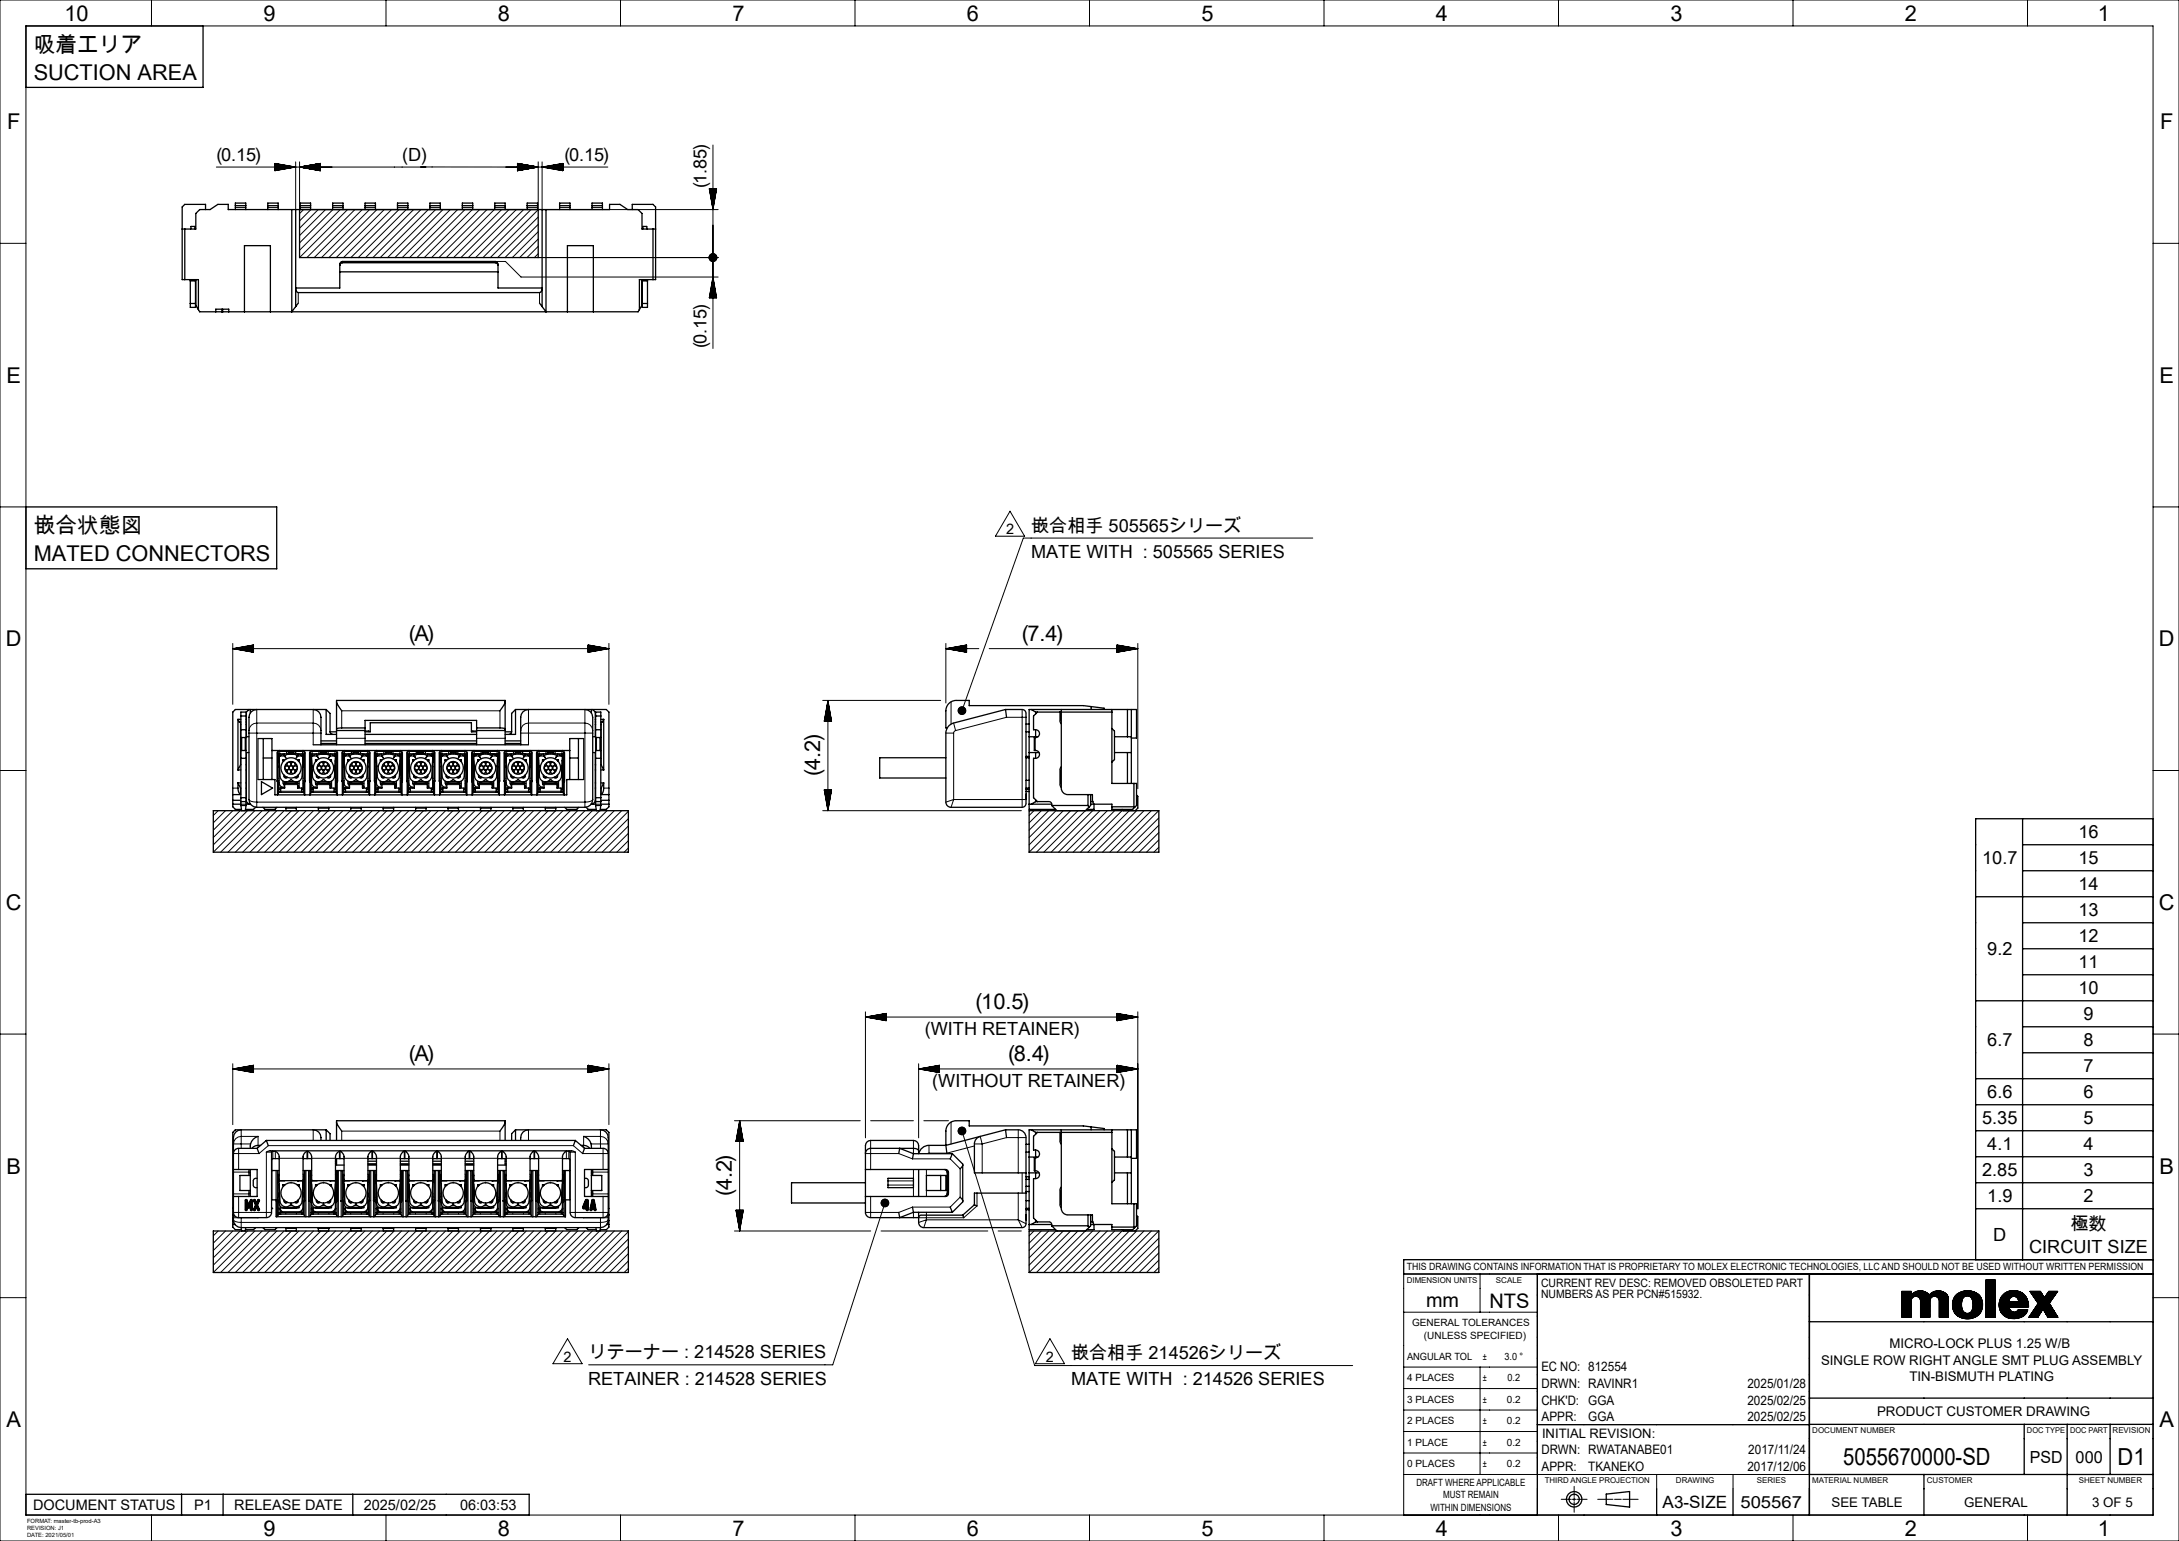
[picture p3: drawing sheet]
<svg xmlns="http://www.w3.org/2000/svg" width="420mm" height="297mm" viewBox="0 0 420 297" stroke-linecap="round" stroke-linejoin="round" font-family="sans-serif">
<defs><g id="words">
<text font-size="4.6" x="355.3" y="282.4">5055670000-SD</text>
<text font-size="4.5" x="408.2" y="282.3">D1</text>
<g font-size="4.2">
<text x="12.4" y="4">10</text>
<text x="50.8" y="4">9</text>
<text x="96" y="4">8</text>
<text x="141.2" y="4">7</text>
<text x="186.4" y="4">6</text>
<text x="231.6" y="4">5</text>
<text x="276.8" y="4">4</text>
<text x="322" y="4">3</text>
<text x="367.2" y="4">2</text>
<text x="404.4" y="4">1</text>
<text x="6.5" y="10">吸着エリア</text>
<text x="6.5" y="15.3">SUCTION AREA</text>
<text x="1.4" y="25">F</text>
<text x="416.4" y="25">F</text>
<text x="1.3" y="73.8">E</text>
<text x="416.3" y="73.8">E</text>
<text x="6.5" y="102.8">嵌合状態図</text>
<text x="6.5" y="108.1">MATED CONNECTORS</text>
<text x="1.1" y="124.6">D</text>
<text x="78.8" y="123.5">(A)</text>
<text x="197" y="123.5">(7.4)</text>
<text x="416.1" y="124.6">D</text>
<text x="158.1" y="149.5" transform="rotate(-90 158.1 149.5)">(4.2)</text>
<text x="1.1" y="175.4">C</text>
<text x="416.1" y="175.4">C</text>
<text x="188" y="194.5">(10.5)</text>
<text x="78.8" y="204.5">(A)</text>
<text x="194.3" y="204.5">(8.4)</text>
<text x="1.3" y="226.2">B</text>
<text x="416.3" y="226.2">B</text>
<text x="141.1" y="230.5" transform="rotate(-90 141.1 230.5)">(4.2)</text>
<text x="1.3" y="275.1">A</text>
<text x="416.3" y="275.1">A</text>
<text x="50.8" y="296">9</text>
<text x="96" y="296">8</text>
<text x="141.2" y="296">7</text>
<text x="186.4" y="296">6</text>
<text x="231.6" y="296">5</text>
<text x="276.8" y="296">4</text>
<text x="322" y="296">3</text>
<text x="367.2" y="296">2</text>
<text x="404.4" y="296">1</text>
</g>
<g font-size="3.9">
<text x="274.9" y="252">mm</text>
<text x="287.1" y="252">NTS</text>
</g>
<g font-size="3.5">
<text x="41.7" y="30.9">(0.15)</text>
<text x="77.5" y="30.9">(D)</text>
<text x="108.8" y="30.9">(0.15)</text>
<text x="136.2" y="36.3" transform="rotate(-90 136.2 36.3)">(1.85)</text>
<text x="136.2" y="67.2" transform="rotate(-90 136.2 67.2)">(0.15)</text>
<text x="198.7" y="102.5">嵌合相手 505565シリーズ</text>
<text x="198.7" y="107.5">MATE WITH : 505565 SERIES</text>
<text x="400.6" y="161.6">16</text>
<text x="382.1" y="166.6">10.7</text>
<text x="400.6" y="166.6">15</text>
<text x="400.6" y="171.6">14</text>
<text x="400.6" y="176.6">13</text>
<text x="383" y="184.1">9.2</text>
<text x="400.6" y="181.6">12</text>
<text x="400.6" y="186.6">11</text>
<text x="400.6" y="191.6">10</text>
<text x="401.6" y="196.6">9</text>
<text x="178.3" y="199.6">(WITH RETAINER)</text>
<text x="383" y="201.6">6.7</text>
<text x="401.6" y="201.7">8</text>
<text x="179.7" y="209.6">(WITHOUT RETAINER)</text>
<text x="401.6" y="206.7">7</text>
<text x="383" y="211.7">6.6</text>
<text x="401.6" y="211.7">6</text>
<text x="382.1" y="216.7">5.35</text>
<text x="383" y="221.7">4.1</text>
<text x="401.6" y="216.7">5</text>
<text x="401.6" y="221.7">4</text>
<text x="382.1" y="226.7">2.85</text>
<text x="401.6" y="226.7">3</text>
<text x="383" y="231.7">1.9</text>
<text x="401.6" y="231.7">2</text>
<text x="384.2" y="239.1">D</text>
<text x="399.1" y="237.1">極数</text>
<text x="391.1" y="241.5">CIRCUIT SIZE</text>
<text x="113.5" y="261.8">リテーナー : 214528 SERIES</text>
<text x="206.4" y="261.9">嵌合相手 214526シリーズ</text>
<text x="113.4" y="266.8">RETAINER : 214528 SERIES</text>
<text x="206.4" y="267">MATE WITH : 214526 SERIES</text>
</g>
<text font-size="3.3" x="320.5" y="290.6">A3-SIZE</text>
<g font-size="3.2">
<text x="391.3" y="281.9">PSD</text>
<text x="400.1" y="281.9">000</text>
<text x="335.5" y="290.6">505567</text>
</g>
<g font-size="2.8">
<text x="193.9" y="103">2</text>
<text x="108.6" y="262.5">2</text>
<text x="201.6" y="262.5">2</text>
<text x="6.4" y="291">DOCUMENT STATUS</text>
<text x="37.4" y="291">P1</text>
<text x="45.2" y="291">RELEASE DATE</text>
<text x="70.1" y="291">2025/02/25</text>
<text x="88.7" y="291">06:03:53</text>
</g>
<g font-size="2.6">
<text x="351" y="263">SINGLE ROW RIGHT ANGLE SMT PLUG ASSEMBLY</text>
<text x="364.2" y="259.8">MICRO-LOCK PLUS 1.25 W/B</text>
<text x="368" y="266.2">TIN-BISMUTH PLATING</text>
<text x="361.8" y="272.9">PRODUCT CUSTOMER DRAWING</text>
<text x="353" y="290.4">SEE TABLE</text>
<text x="378.6" y="290.4">GENERAL</text>
<text x="403.3" y="290.4">3 OF 5</text>
</g>
<g font-size="2.5">
<text x="297.1" y="264.3">EC NO: 812554</text>
<text x="297.1" y="267.5">DRWN: RAVINR1</text>
<text x="336.8" y="267.5">2025/01/28</text>
<text x="297.1" y="270.7">CHK'D:</text>
<text x="297.1" y="273.9">APPR:</text>
<text x="306.1" y="270.7">GGA</text>
<text x="306.1" y="273.9">GGA</text>
<text x="336.8" y="270.7">2025/02/25</text>
<text x="336.8" y="273.9">2025/02/25</text>
<text x="297.1" y="280.3">DRWN: RWATANABE01</text>
<text x="297.2" y="277.1">INITIAL REVISION:</text>
<text x="337" y="280.3">2017/11/24</text>
<text x="297.1" y="283.5">APPR:</text>
<text x="306.1" y="283.5">TKANEKO</text>
<text x="336.8" y="283.5">2017/12/06</text>
</g>
<g font-size="2.2">
<text x="297" y="248">CURRENT REV DESC: REMOVED OBSOLETED PART</text>
<text x="297" y="250.2">NUMBERS AS PER PCN#515932.</text>
</g>
<g font-size="1.9">
<text x="271.2" y="244.9">THIS DRAWING CONTAINS INFORMATION THAT IS PROPRIETARY TO MOLEX ELECTRONIC TECHNOLOGIES, LLC AND SHOULD NOT BE USED WITHOUT WRITTEN PERMISSION</text>
<text x="272.2" y="255.6">GENERAL TOLERANCES</text>
<text x="271.2" y="262.1">ANGULAR TOL</text>
<text x="274.5" y="258">(UNLESS SPECIFIED)</text>
<text x="285.8" y="262.1">±</text>
<text x="290" y="262.1">3.0 °</text>
<text x="271.2" y="266.3">4 PLACES</text>
<text x="285.8" y="266.2">±</text>
<text x="290.6" y="266.2">0.2</text>
<text x="271.2" y="270.4">3 PLACES</text>
<text x="271.2" y="274.5">2 PLACES</text>
<text x="285.8" y="270.4">±</text>
<text x="285.8" y="274.5">±</text>
<text x="290.5" y="270.4">0.2</text>
<text x="290.5" y="274.5">0.2</text>
<text x="271.2" y="278.7">1 PLACE</text>
<text x="285.8" y="278.7">±</text>
<text x="290.5" y="278.7">0.2</text>
<text x="271.3" y="282.8">0 PLACES</text>
<text x="273" y="286.4">DRAFT WHERE APPLICABLE</text>
<text x="285.8" y="282.8">±</text>
<text x="290.5" y="282.8">0.2</text>
<text x="275.7" y="291.2">WITHIN DIMENSIONS</text>
<text x="278.1" y="288.8">MUST REMAIN</text>
</g>
<text font-size="1.6" x="407.2" y="276.2">REVISION</text>
<g font-size="1.5">
<text x="271.1" y="247.2">DIMENSION UNITS</text>
<text x="288.3" y="247.2">SCALE</text>
<text x="349.3" y="276.2">DOCUMENT NUMBER</text>
<text x="390.7" y="276.2">DOC TYPE</text>
<text x="399" y="276.2">DOC PART</text>
<text x="297.7" y="285.9">THIRD ANGLE PROJECTION</text>
<text x="323" y="285.9">DRAWING</text>
<text x="338.6" y="285.9">SERIES</text>
<text x="349.3" y="285.8">MATERIAL NUMBER</text>
<text x="371.4" y="285.9">CUSTOMER</text>
<text x="400.7" y="285.9">SHEET NUMBER</text>
</g>
<g font-size="1.1">
<text x="5.2" y="293.5">FORMAT: master-tb-prod-A3</text>
<text x="5.2" y="294.9">REVISION: J1</text>
<text x="5.2" y="296.3">DATE: 2021/05/01</text>
</g>
</g></defs>
<g fill="none" stroke="#000" stroke-width=".19">
<path d="M0 0h420v297h-420zM5 5h410v287h-410zM29.2 0v5M74.4 0v5M119.6 0v5M164.8 0v5M210 0v5M255.2 0v5M300.4 0v5M345.6 0v5M390.8 0v5M41.7 32.2h75.5"/>
<path d="M53 31.5h.1M53 31.6h.4M53 31.6h.7M53 31.7h1M53 31.7h1.3M53 31.8h1.5M53 31.8h1.8M53 31.9h2.1M53 31.9h2.4M53 32h2.7M53 32h3M53 32.1h3.3"/>
<path d="M53 32.1h3.6M53 32.9h.1M53 32.8h.4M53 32.8h.7M53 32.7h1M53 32.7h1.3M53 32.6h1.5M53 32.6h1.8M53 32.5h2.1M53 32.5h2.4M53 32.4h2.7M53 32.4h3"/>
<path d="M53 32.3h3.3M53 32.3h3.6M53 32.2h3.8M53 31.5l4 .7-4 .7zM57 31.2v9.2M57.7 32.2l4-.7v1.4zM57.7 31.2v9.2M57.9 32.2h3.8M58.2 32.1h3.5M58.2 32.3h3.5M58.5 32.1h3.2M58.5 32.3h3.2"/>
<path d="M58.7 32h3M58.7 32.4h3M59 32h2.7M59 32.4h2.7M59.3 31.9h2.4M59.3 32.5h2.4M59.6 31.9h2.1M59.6 32.5h2.1M59.9 31.8h1.8M59.9 32.6h1.8M60.2 31.8h1.5M60.2 32.6h1.5"/>
<path d="M60.5 31.7h1.2M60.5 32.7h1.2M60.8 31.7h.9M60.8 32.7h.9M61.1 31.6h.6M61.1 32.8h.6M61.3 31.6h.4M61.3 32.8h.4M61.6 31.5h.1M61.6 32.9h.1M99.7 32.9h.2M99.7 32.8h.4"/>
<path d="M99.7 32.8h.7M99.7 32.7h1M99.7 32.7h1.3M99.7 32.6h1.6M99.7 32.6h1.9M99.7 31.9h2.2M99.7 32h2.7M99.7 32h3M99.7 32.1h3.6M99.7 32.5h2.2M99.7 32.5h2.5M99.7 32.4h2.7"/>
<path d="M99.7 32.4h3M99.7 32.3h3.3M99.7 32.3h3.6M99.7 32.2h3.9M99.7 31.5v1.4l4-.7-4-.7h.2M100.1 31.6h-.4M100.4 31.6h-.7M100.7 31.7h-1M101 31.7h-1.3M101.3 31.8h-1.6M101.6 31.8h-1.9M102.2 31.9h-2.5"/>
<path d="M103 32.1h-3.3M103.7 31.2v9.2M104.5 31.2v9.2h33.9M104.5 32.2l4-.7v1.4zM104.6 32.2h3.9M104.9 32.1h3.6M104.9 32.3h3.6M105.2 32.1h3.3M105.2 32.3h3.3M105.5 32h3M105.5 32.4h3M105.8 32h2.7"/>
<path d="M105.8 32.4h2.7M106.1 31.9h2.4M106.1 32.5h2.4M106.4 31.9h2.1M106.4 32.5h2.1M106.7 31.8h1.8M106.7 32.6h1.8M106.9 31.8h1.6M106.9 32.6h1.6M107.2 31.7h1.3M107.2 32.7h1.3M107.5 31.7h1"/>
<path d="M107.5 32.7h1M107.8 31.6h.7M107.8 32.8h.7M108.1 31.6h.4M108.1 32.8h.4M108.4 31.5h.1M108.4 32.9h.1M136.7 36.4h1.4l-.7 4zM136.7 36.4v.1M136.8 36.4v.4M136.8 36.4v.7M136.9 36.4v1"/>
<path d="M136.9 36.4v1.3M137 36.4v1.5M137 36.4v1.8M137.1 36.4v2.1M137.1 36.4v2.4M137.2 36.4v2.7M137.2 36.4v3M137.3 36.4v3.3M137.3 36.4v3.6M137.4 36.4v3.8M137.4 28v39.2M137.5 36.4v3.6"/>
<path d="M137.5 36.4v3.3M137.6 36.4v3M137.6 36.4v2.7M137.7 36.4v2.4M137.8 36.4v2.1M137.8 36.4v1.8M137.9 36.4v1.5M137.9 36.4v1.3M138 36.4v1M138 36.4v.7M138.1 36.4v.4M138.1 36.4v.1"/>
<path d="M0 46.9h5M45.4 40h2M51.6 40h2M57.5 56.4v2M57.9 40h2M58.5 40.4l-.8 .8M59.9 40.4l-2.2 2.2M61.3 40.4l-3.6 3.6M62.7 40.4l-5 5M64.1 40h2M64.2 40.4l-6.5 6.4M65.6 40.4l-7.9 7.8"/>
<path d="M66 50.4v.2M67 40.4l-9.3 9.2M68.4 40.4l-9.2 9.2M69.8 40.4l-9.2 9.2M70.4 40h2M71.2 40.4l-9.2 9.2M72.6 40.4l-9.2 9.2M74.1 40.4l-9.3 9.2M75.5 40.4l-9.3 9.2M76.6 40h2M76.9 40.4l-9.3 9.2M78.3 40.4l-9.2 9.2"/>
<path d="M79.7 40.4l-9.2 9.2M81.1 40.4l-9.2 9.2M82.5 40.4l-9.2 9.2M82.9 40h2M84 40.4l-9.3 9.2M85.4 40.4l-9.3 9.2M86.8 40.4l-9.3 9.2M88.2 40.4l-9.2 9.2M89.1 40h2M89.6 40.4l-9.2 9.2M91 40.4l-9.2 9.2M92.4 40.4l-9.2 9.2"/>
<path d="M93.9 40.4l-9.3 9.2M95.3 40.4l-9.3 9.2M95.4 40h2M95.5 50.6v-.2h1.9l3 3h38M96.7 40.4l-9.3 9.2M98.1 40.4l-9.2 9.2M99.5 40.4l-9.2 9.2M100.9 40.4l-9.2 9.2M101.6 40h2M102.3 40.4l-9.2 9.2M103.7 48.9l-.7 .7M103.7 47.5l-2.1 2.1"/>
<path d="M103.7 46.1l-3.5 3.5M103.7 44.7l-4.9 4.9M103.7 43.2l-6.4 6.4M103.7 41.8l-7.8 7.8M103.7 40.4l-9.2 9.2M103.7 49.6h34.7M104 56.4v2M107.9 40h2M114.1 40h2M136.7 57.3v.1M136.8 57v.4M136.8 56.7v.7"/>
<path d="M136.9 56.4v1M136.9 56.1v1.3M137 55.8v1.6M137 55.6v1.8M137.1 55.3v2.1M137.1 55v2.4M137.2 54.7v2.7M137.2 54.4v3M137.3 54.1v3.3M137.3 53.8v3.6M137.4 53.5v3.9M137.4 53.4l.7 4h-1.4z"/>
<path d="M137.5 53.8v3.6M137.5 54.1v3.3M137.6 54.4v3M137.6 54.7v2.7M137.7 55v2.4M137.8 55.3v2.1M137.8 55.6v1.8M137.9 55.8v1.6M137.9 56.1v1.3M138 56.4v1M138 56.7v.7M138.1 57v.4"/>
<path d="M138.1 57.3v.1M415 46.9h5M0 97.7h5M194.7 98.5l2.8 4.8h-5.6zM415 97.7h5M253 103.7h-55.8l-11.8 33.3M44.9 124v11.7M44.9 125h72.5M44.9 125l4 .7M45 125h3.9M45.3 125.1h3.6M45.3 124.9h3.6"/>
<path d="M45.6 125.1h3.3M45.6 124.9h3.3M45.9 125.2h3M45.9 124.8h3M46.2 125.2h2.7M46.2 124.8h2.7M46.5 125.3h2.4M46.5 124.7h2.4M46.7 125.3h2.2M46.7 124.7h2.2M47 125.4h1.9M47 124.6h1.9"/>
<path d="M47.3 125.4h1.6M47.3 124.6h1.6M47.6 125.5h1.3M47.6 124.5h1.3M47.9 125.5h1M47.9 124.5h1M48.2 125.6h.7M48.2 124.4h.7M48.5 125.6h.4M48.5 124.4h.4M48.8 125.7h.1M48.8 124.3h.1"/>
<path d="M48.9 124.3v1.4M48.9 124.3l-4 .7M49.5 139.4v1.9M49.5 139.4a1.48 1.48 0 0 0-1.5 1.4M49.5 136.7v2.7M49.5 139.4h10.9M60.4 139.4v1.9M60.4 139.4a1.48 1.48 0 0 1 1.5 1.4M60.4 136.7v2.7M101.9 139.4v1.9M101.9 139.4a1.48 1.48 0 0 0-1.5 1.4M101.9 136.7v2.7"/>
<path d="M101.9 139.4h10.8M112.7 139.4v1.9M112.7 139.4a1.48 1.48 0 0 1 1.5 1.4M112.7 136.7v2.7M113.4 124.3v1.4M113.4 125.7h.1M113.4 125.6h.4M113.4 125.6h.7M113.4 125.5h.9M113.4 125.5h1.2M113.4 125.4h1.5M113.4 125.4h1.8"/>
<path d="M113.4 125.3h2.1M113.4 125.3h2.4M113.4 125.2h2.7M113.4 125.2h3M113.4 125.1h3.2M113.4 125.1h3.5M113.4 125h3.8M113.4 124.3h.1M113.4 124.4h.4M113.4 124.4h.7M113.4 124.5h.9M113.4 124.5h1.2"/>
<path d="M113.4 124.6h1.5M113.4 124.6h1.8M113.4 124.7h2.1M113.4 124.7h2.4M113.4 124.8h2.7M113.4 124.8h3M113.4 124.9h3.2M113.4 124.9h3.5M113.4 124.3l4 .7M117.4 124v11.7M117.4 125l-4 .7M158.6 135h22.7"/>
<path d="M158.9 139h1.4M158.9 138.9v.1M158.9 138.6v.4M159 138.3v.7M159 138v1M159.1 137.7v1.3M159.1 137.4v1.6M159.2 137.2v1.8M159.2 136.9v2.1M159.3 136.6v2.4M159.4 136.3v2.7M159.4 136v3"/>
<path d="M159.5 135.7v3.3M159.5 135.4v3.6M159.6 135.1v3.9M159.6 135v21.2M159.6 135l-.7 4M159.6 135l.7 4M159.7 135.4v3.6M159.7 135.7v3.3M159.8 136v3M159.8 136.3v2.7M159.9 136.6v2.4M159.9 136.9v2.1"/>
<path d="M160 137.2v1.8M160 137.4v1.6M160.1 137.7v1.3M160.1 138v1M160.2 138.3v.7M160.2 138.6v.4M160.3 138.9v.1M182.3 124v11.5M182.3 125h6.4M182.3 125l4 .7M182.5 125h3.8M182.7 125.1h3.6"/>
<path d="M182.7 124.9h3.6M183 125.1h3.3M183 124.9h3.3M183.3 135.3v4.3M183.3 125.2h3M183.3 124.8h3M183.6 125.2h2.7M183.6 124.8h2.7M183.8 139.4l.4 1.4M183.9 125.3h2.4M183.9 124.7h2.4M184.2 125.3h2.1"/>
<path d="M184.2 124.7h2.1M184.5 125.4h1.8M184.5 124.6h1.8M184.8 125.4h1.5M184.8 124.6h1.5M185.1 125.5h1.2M185.1 124.5h1.2M185.3 125.5h1M185.3 124.5h1M185.6 125.6h.7M185.6 124.4h.7M185.9 125.6h.4"/>
<path d="M185.9 124.4h.4M186.2 125.7h.1M186.2 124.3h.1M186.3 124.3v1.4M186.3 124.3l-4 .7M190.7 125h28.6M197 138.2h.8M197 136.7v1.5M197 138.2v15.9M197 138.2h-3l-9.8 2.6M215.3 124.3v1.4M215.3 125.7h.1"/>
<path d="M215.3 125.6h.4M215.3 125.6h.7M215.3 125.5h1M215.3 125.5h1.3M215.3 125.4h1.6M215.3 125.4h1.9M215.3 125.3h2.1M215.3 125.3h2.4M215.3 125.2h2.7M215.3 125.2h3M215.3 125.1h3.3M215.3 125.1h3.6"/>
<path d="M215.3 125h3.9M215.3 124.3h.1M215.3 124.4h.4M215.3 124.4h.7M215.3 124.5h1M215.3 124.5h1.3M215.3 124.6h1.6M215.3 124.6h1.9M215.3 124.7h2.1M215.3 124.7h2.4M215.3 124.8h2.7M215.3 124.8h3"/>
<path d="M215.3 124.9h3.3M215.3 124.9h3.6M215.3 124.3l4 .7M219.3 124v28M219.3 125l-4 .7M0 148.5h5M42 156.2l-.9 1M43.5 156.2l-2.4 2.4M44.9 151.9h1M44.9 156.2l-3.8 3.8M46.3 156.2l-5.2 5.2M46.4 155h1"/>
<path d="M47.7 156.2l-6.6 6.6M48 154.1a1.54 1.54 0 0 0 1.5 .5M48 141.3h1.5M49.1 156.2l-8 8M49.5 154.6v1M49.5 141.3v13.3M49.5 141.3h10.9M49.5 154.6h63.2M49.7 142.3v7.9M50.5 156.2l-8 8M51.9 156.2l-8 8M53.4 156.2l-8 8"/>
<path d="M53.4 145.1h.2M53.6 150h.2M53.7 145.8h.1M53.7 151h.1M53.7 152.6h.4M53.9 144.6v.7M54.1 152.5h4M54.8 156.2l-8 8M54.8 149.4v.4M54.9 151.2h2.5M55.6 150.6h1M55.6 145h1"/>
<path d="M56.1 148.7h.1M56.2 156.2l-8 8M57.4 151h.3M57.4 149.4v.4M57.6 156.2l-8 8M58.1 152.6h.4M58.3 144.6v.7M58.4 151h.1M58.4 150h.3M58.4 145.8h.1M58.7 145.1h.1M59 156.2l-8 8"/>
<path d="M59.7 145.1h.1M59.8 150h.3M59.9 145.8h.1M60 151h.1M60 152.6h.3M60.2 144.6v.7M60.3 152.5h4.1M60.4 141.3h1.5M60.4 141.3v2.2M60.4 156.2l-8 8M61 149.4v.4M61.1 151.2h2.5"/>
<path d="M61.8 150.6h1.1M61.8 156.2l-8 8M61.9 145h1M62.3 148.7h.1M63.3 156.2l-8 8M63.6 151h.3M63.7 149.4v.4M64.4 152.6h.3M64.6 144.6v.7M64.7 151h.1M64.7 150h.2M64.7 156.2l-8 8"/>
<path d="M64.7 145.8h.1M64.9 142.3h5.5M64.9 145.1h.2M65.9 140.3v-3.3h30.5v3.3M65.9 145.1h.2M66.1 150h.2M66.1 156.2l-8 8M66.2 145.8h.1M66.2 151h.1M66.2 152.6h.4M66.4 144.6v.7M66.6 152.5h4"/>
<path d="M67.3 149.4v.4M67.4 151.2h2.5M67.5 156.2l-8 8M68.1 150.6h1M68.1 145h1M68.6 148.7h.1M68.9 156.2l-8 8M69.9 151h.3M69.9 149.4v.4M70.3 156.2l-8 8M70.6 152.6h.4M70.8 144.6v.7"/>
<path d="M70.9 151h.1M70.9 150h.3M70.9 145.8h.1M71.2 145.1h.1M71.7 156.2l-8 8M72.2 145.1h.1M72.3 150h.3M72.4 145.8h.1M72.5 151h.1M72.5 152.6h.3M72.7 144.6v.7M72.8 152.5h4.1"/>
<path d="M73.2 156.2l-8 8M73.5 149.4v.4M73.6 151.2h2.5M74.3 150.6h1.1M74.4 145h1M74.6 156.2l-8 8M74.8 148.7h.1M76 156.2l-8 8M76.1 151h.3M76.2 149.4v.4M76.9 152.6h.3M77.1 144.6v.7"/>
<path d="M77.2 151h.1M77.2 150h.2M77.2 145.8h.1M77.4 156.2l-8 8M77.4 145.1h.2M78.4 145.1h.2M78.6 150h.2M78.7 145.8h.1M78.7 151h.1M78.7 152.6h.4M78.8 156.2l-8 8M78.9 144.6v.7"/>
<path d="M79.1 152.5h4M79.8 149.4v.4M79.9 151.2h2.5M80.2 156.2l-8 8M80.6 150.6h1M80.6 145h1M81.1 148.7h.1M81.6 156.2l-8 8M82.4 151h.3M82.4 149.4v.4M83.1 156.2l-8 8M83.1 152.6h.4"/>
<path d="M83.3 144.6v.7M83.4 151h.1M83.4 150h.3M83.4 145.8h.1M83.7 145.1h.1M84.5 156.2l-8 8M84.7 145.1h.1M84.8 150h.3M84.9 145.8h.1M85 151h.1M85 152.6h.3M85.2 144.6v.7"/>
<path d="M85.3 152.5h4.1M85.9 156.2l-8 8M86 149.4v.4M86.1 151.2h2.5M86.8 150.6h1.1M86.9 145h1M87.3 156.2l-8 8M87.3 148.7h.1M88.6 151h.3M88.7 149.4v.4M88.7 156.2l-8 8M89.4 152.6h.3"/>
<path d="M89.6 144.6v.7M89.7 151h.1M89.7 150h.2M89.7 145.8h.1M89.9 145.1h.2M90.1 156.2l-8 8M90.9 145.1h.2M91.1 150h.2M91.2 145.8h.1M91.2 151h.1M91.2 152.6h.4M91.4 144.6v.7"/>
<path d="M91.5 156.2l-8 8M91.6 152.5h4M91.9 142.3h5.5M92.3 149.4v.4M92.4 151.2h2.5M93 156.2l-8 8M93.1 150.6h1M93.1 145h1M93.6 148.7h.1M94.4 156.2l-8 8M94.9 151h.3M94.9 149.4v.4"/>
<path d="M95.6 152.6h.4M95.8 156.2l-8 8M95.8 144.6v.7M95.9 151h.1M95.9 150h.3M95.9 145.8h.1M96.2 145.1h.1M97.2 145.1h.1M97.2 156.2l-8 8M97.3 150h.3M97.4 145.8h.1M97.5 151h.1"/>
<path d="M97.5 152.6h.3M97.7 144.6v.7M97.8 152.5h4.1M98.5 149.4v.4M98.6 156.2l-8 8M98.6 151.2h2.5M99.3 150.6h1.1M99.4 145h1M99.8 148.7h.1M100 156.2l-8 8M100.4 141.3h1.5M101.1 151h.3"/>
<path d="M101.2 149.4v.4M101.4 156.2l-8 8M101.9 141.3v2.2M101.9 141.3h10.8M101.9 152.6h.3M102.1 144.6v.7M102.2 151h.1M102.2 150h.2M102.2 145.8h.1M102.4 145.1h.2M102.9 156.2l-8 8M103.4 145.1h.2"/>
<path d="M103.6 150h.2M103.7 145.8h.1M103.7 151h.1M103.7 152.6h.4M103.9 144.6v.7M104.1 152.5h4M104.3 156.2l-8 8M104.8 149.4v.4M104.9 151.2h2.5M105.6 150.6h1M105.6 145h1M105.7 156.2l-8 8"/>
<path d="M106.1 148.7h.1M107.1 156.2l-8 8M107.4 151h.3M107.4 149.4v.4M108.1 152.6h.4M108.3 144.6v.7M108.4 151h.1M108.4 150h.3M108.4 145.8h.1M108.5 156.2l-8 8M108.7 145.1h.1M109.9 156.2l-8 8"/>
<path d="M111.3 156.2l-8 8M112.5 142.3v7.9M112.7 154.6v1M112.7 141.3h1.5M112.7 141.3v13.3M112.8 156.2l-8 8M114.2 156.2l-8 8M114.2 154.1a1.54 1.54 0 0 1-1.5 .5M114.8 155h1M115.6 156.2l-8 8M116.4 151.9h1M117 156.2l-8 8"/>
<path d="M118.4 156.2l-8 8M119.8 156.2l-8 8M121.1 159.2l-5 5M121.1 157.8l-6.4 6.4M121.1 156.4l-7.9 7.8M158.6 156.2h38.3M158.9 152.2h1.4M158.9 152.2l.7 4M158.9 152.2v.2M158.9 152.2v.4M159 152.2v.7M159 152.2v1"/>
<path d="M159.1 152.2v1.3M159.1 152.2v1.6M159.2 152.2v1.9M159.2 152.2v2.2M159.3 152.2v2.5M159.4 152.2v2.7M159.4 152.2v3M159.5 152.2v3.3M159.5 152.2v3.6M159.6 152.2v3.9M159.7 152.2v3.6M159.7 152.2v3.3"/>
<path d="M159.8 152.2v3M159.8 152.2v2.7M159.9 152.2v2.5M159.9 152.2v2.2M160 152.2v1.9M160 152.2v1.6M160.1 152.2v1.3M160.1 152.2v1M160.2 152.2v.7M160.2 152.2v.4M160.3 152.2v.2M160.3 152.2l-.7 4"/>
<path d="M182.3 141.3h1.5M183.8 154.1l-.5 1.5M183.8 154.1l-1.5 .5M183.8 154.1h13.2M183.8 141.3v12.8M184.2 140.8l-.4 .5M197 154.1v1.5M197 154.1h.8M199.3 156.2l-.9 1M200.7 156.2l-2.3 2.4M202.1 156.2l-3.7 3.8M203.5 156.2l-5.1 5.2"/>
<path d="M205 156.2l-6.6 6.6M206.4 156.2l-8 8M207.8 156.2l-8 8M209.2 156.2l-8 8M210.6 156.2l-8 8M212 156.2l-8 8M213.4 156.2l-8 8M214.8 156.2l-8 8M216.3 156.2l-8 8M217.7 156.2l-8 8M219.1 156.2l-8 8M220.5 156.2l-8 8"/>
<path d="M221.9 156.2l-8 8M223.3 156.2l-8 8M223.4 159l-5.2 5.2M223.4 157.6l-6.7 6.6M415 148.5h5M121.1 163.4l-.8 .8M121.1 162l-2.2 2.2M121.1 160.6l-3.6 3.6M223.4 163.3l-1 .9M223.4 161.9l-2.4 2.3M223.4 160.5l-3.8 3.7M0 199.3h5"/>
<path d="M166.8 195v24.3M166.8 196h52.5M166.8 196l4-.7v1.4zM167 196h3.8M167.2 195.9h3.6M167.2 196.1h3.6M167.5 195.9h3.3M167.5 196.1h3.3M167.8 195.8h3M167.8 196.2h3M168.1 195.8h2.7M168.1 196.2h2.7"/>
<path d="M168.4 195.7h2.4M168.4 196.3h2.4M168.7 195.7h2.1M168.7 196.3h2.1M169 195.6h1.8M169 196.4h1.8M169.3 195.6h1.5M169.3 196.5h1.5M169.6 195.5h1.2M169.6 196.5h1.2M169.8 195.5h1M169.8 196.6h1"/>
<path d="M170.1 195.4h.7M170.1 196.6h.7M170.4 195.4h.4M170.4 196.7h.4M170.7 195.3h.1M170.7 196.7h.1M215.3 195.3l4 .7-4 .7zM215.3 195.3h.1M215.3 195.4h.4M215.3 195.4h.7M215.3 195.5h1M215.3 195.5h1.3"/>
<path d="M215.3 195.6h1.6M215.3 195.6h1.9M215.3 195.7h2.1M215.3 195.7h2.4M215.3 195.8h2.7M215.3 195.8h3M215.3 195.9h3.3M215.3 195.9h3.6M215.3 196h3.9M215.3 196.7h.1M215.3 196.7h.4M215.3 196.6h.7"/>
<path d="M215.3 196.6h1M215.3 196.5h1.3M215.3 196.5h1.6M215.3 196.4h1.9M215.3 196.3h2.1M215.3 196.3h2.4M215.3 196.2h2.7M215.3 196.2h3M215.3 196.1h3.3M215.3 196.1h3.6M219.3 195v38M415 199.3h5"/>
<path d="M44.9 205v11.8M44.9 206h72.5M44.9 206l4 .7M45 206h3.9M45.3 206.1h3.6M45.3 205.9h3.6M45.6 206.1h3.3M45.6 205.9h3.3M45.9 206.2h3M45.9 205.8h3M46.2 206.2h2.7M46.2 205.8h2.7"/>
<path d="M46.5 206.3h2.4M46.5 205.7h2.4M46.5 219h3.2v2.2M46.5 219v1.5M46.5 219a1.48 1.48 0 0 0-1.5 1.5h1.5M46.5 217.8v1.2M46.7 206.3h2.2M46.7 205.7h2.2M47 206.4h1.9M47 205.6h1.9M47.3 206.5h1.6M47.3 205.6h1.6"/>
<path d="M47.6 206.5h1.3M47.6 205.5h1.3M47.9 206.6h1M47.9 205.5h1M48.2 206.6h.7M48.2 205.4h.7M48.5 206.7h.4M48.5 205.4h.4M48.8 206.7h.1M48.8 205.3h.1M48.9 205.3v1.4M48.9 205.3l-4 .7"/>
<path d="M60.4 217.8v2M65.9 219.8v-1.8h30.5v1.8M101.9 217.8v2M113.4 206.7h.1M113.4 206.7h.4M113.4 206.6h.7M113.4 206.6h.9M113.4 206.5h1.2M113.4 206.5h1.5M113.4 206.4h1.8M113.4 206.3h2.1M113.4 206.3h2.4"/>
<path d="M113.4 206.2h2.7M113.4 206.2h3M113.4 206.1h3.2M113.4 206.1h3.5M113.4 206h3.8M113.4 205.3h.1M113.4 205.4h.4M113.4 205.4h.7M113.4 205.5h.9M113.4 205.5h1.2M113.4 205.6h1.5M113.4 205.6h1.8"/>
<path d="M113.4 205.7h2.1M113.4 205.7h2.4M113.4 205.8h2.7M113.4 205.8h3M113.4 205.9h3.2M113.4 205.9h3.5M113.4 205.3l4 .7M113.4 205.3v1.4M115.7 219h-3.2v2.2M115.7 219v1.5M115.7 219a1.48 1.48 0 0 1 1.5 1.5h-1.5M115.7 217.8v1.2"/>
<path d="M117.4 205v11.8M117.4 206l-4 .7M141.6 216h24.2M141.9 219.9v.1M141.9 219.6v.4M142 219.3v.7M142 219v1M142.1 218.7v1.3M142.1 218.4v1.6M142.2 218.2v1.8M142.2 217.9v2.1M142.3 217.6v2.4"/>
<path d="M142.3 217.3v2.7M142.4 217v3M142.4 216.7v3.3M142.5 216.4v3.6M142.5 216.1v3.9M142.6 216v21.3M142.6 216l-.7 4M142.6 216l.7 4M142.6 216.4v3.6M142.7 216.7v3.3M142.7 217v3M142.8 217.3v2.7"/>
<path d="M142.8 217.6v2.4M142.9 217.9v2.1M142.9 218.2v1.8M143 218.4v1.6M143 218.7v1.3M143.1 219v1M143.1 219.3v.7M143.2 219.6v.4M143.2 219.9v.1M167.8 219.8v2.5M167.8 216h8.3M176.1 219.8v2.6"/>
<path d="M177.1 206h42.2M177.1 205v14.3M177.1 206l4 .7M177.2 206h3.9M177.5 206.1h3.6M177.5 205.9h3.6M177.8 206.1h3.3M177.8 205.9h3.3M178.1 216h4.7M178.1 206.2h3M178.1 205.8h3M178.4 206.2h2.7"/>
<path d="M178.4 205.8h2.7M178.6 206.3h2.5M178.6 205.7h2.5M178.9 206.3h2.2M178.9 205.7h2.2M179.2 206.4h1.9M179.2 205.6h1.9M179.5 206.5h1.6M179.5 205.6h1.6M179.8 206.5h1.3M179.8 205.5h1.3M180.1 206.6h1"/>
<path d="M180.1 205.5h1M180.4 206.6h.7M180.4 205.4h.7M180.7 206.7h.4M180.7 205.4h.4M181 206.7h.1M181 205.3h.1M181.1 205.3v1.4M181.1 205.3l-4 .7M183.3 216.3v4.2M185.4 218l14 45.2h61.3M188.9 219l.4 1.5"/>
<path d="M196.3 219.3h1.5M196.3 217.8v1.5M196.3 219.3v6.8M196.3 219.3h-2.3l-4.7 1.2M215.3 206.7h.1M215.3 206.7h.4M215.3 206.6h.7M215.3 206.6h1M215.3 206.5h1.3M215.3 206.5h1.6M215.3 206.4h1.9M215.3 206.3h2.1"/>
<path d="M215.3 206.3h2.4M215.3 206.2h2.7M215.3 206.2h3M215.3 206.1h3.3M215.3 206.1h3.6M215.3 206h3.9M215.3 205.3h.1M215.3 205.4h.4M215.3 205.4h.7M215.3 205.5h1M215.3 205.5h1.3M215.3 205.6h1.6"/>
<path d="M215.3 205.6h1.9M215.3 205.7h2.1M215.3 205.7h2.4M215.3 205.8h2.7M215.3 205.8h3M215.3 205.9h3.3M215.3 205.9h3.6M215.3 205.3l4 .7M215.3 205.3v1.4M219.3 206l-4 .7M42 237.3l-.9 .9M43.5 237.3l-2.4 2.3"/>
<path d="M44.9 232.9h.1M44.9 237.3l-3.8 3.7M45 222.3h1M45 233.7h1M45 235.1a1.54 1.54 0 0 0 1.5 .5M45 234.7h1.5M45 225.9h3M45 230.1h3M46 233.7v1M46 221.3v1M46 233.7h5.3M46 222.3h3.9l1.8-1.5h58.8l1.8 1.5h3.9"/>
<path d="M46 222.3v3.1M46 230.6v3.1M46.3 237.3l-5.2 5.1M46.5 235.6v1M46.5 234.7h.1M46.5 235.6h69.2M46.5 220.5v.8M46.5 234.7v.9M46.5 220.5h1.8M47.3 231.4h.1M47.3 233.2h.1M47.5 233.2h.1"/>
<path d="M47.6 231.3h-.1M47.7 237.3l-6.6 6.5M47.8 232.7v.1M48.3 233.2h.1M48.5 231.4h.1M48.5 233.2h.1M48.9 233.1h.1M49 231.4h-.1M49.1 237.3l-8 8M49.1 233.2h.1M49.2 231.3h-.1M49.7 231.3h.1"/>
<path d="M49.7 234.7h-3.2M49.7 233.2h.1M49.9 231.4h.1M50 233.1h-.1M50.5 237.3l-8 8M51.3 233.7v1M51.3 233.7h1M51.9 237.3l-8 8M52.3 222.1h-1v11.6M52.6 221.8v.1M52.6 221.9l-.3 .2M52.6 221.9h.5v1.4"/>
<path d="M52.6 221.9v1.4M53.2 225.6v5.7M53.2 231.5h.1M53.3 231.5v3M53.4 237.3l-8 8M53.4 225.6l.1 8.8M53.6 230.9h.2M53.7 226.8h.1M53.7 233.7h.4M53.7 231.9h.1M53.8 230.6h.1M53.8 223.2h4.6"/>
<path d="M53.9 229.9h.1M54.1 233.5h.3M54.8 237.3l-8 8M55.1 233.7v.3M56.2 237.3l-8 8M57.1 233.7v.3M57.6 237.3l-8 8M57.8 233.5h.3M58.1 233.7h.4M58.3 229.9h.1M58.4 231.9h.1M58.4 230.9h.3"/>
<path d="M58.4 230.6h-.1M58.4 226.8h.1M58.7 231.5v2.9M59 225.6v8.9M59 237.3l-8 8M59.2 223.3v-1.4h.1v1.4M59.5 231.5h.1M59.5 231.5v3M59.7 225.6v8.8M59.8 230.9h.3M59.9 226.8h.2M60 233.7h.3"/>
<path d="M60 231.9h.1M60.1 230.6h.1M60.1 223.2h4.6M60.1 229.9h.1M60.3 233.5h.3M60.4 237.3l-8 8M61.3 233.7v.3M61.8 237.3l-8 8M63.3 237.3l-8 8M63.4 233.7v.3M64.1 233.5h.3M64.4 233.7h.3"/>
<path d="M64.6 229.9h.1M64.7 231.9h.1M64.7 230.9h.2M64.7 230.6h-.2M64.7 226.8h.1M64.7 237.3l-8 8M65 231.5v2.9M65.2 225.6v8.9M65.4 223.3v-1.4h.2v1.4M65.7 231.5l.1 3M65.9 225.6l.1 8.8M66.1 230.9h.2"/>
<path d="M66.1 237.3l-8 8M66.2 226.8h.1M66.2 233.7h.4M66.2 231.9h.1M66.3 230.6h.1M66.3 223.2h4.6M66.4 229.9h.1M66.6 233.5h.3M67.5 237.3l-8 8M67.6 233.7v.3M68.9 237.3l-8 8M69.6 233.7v.3"/>
<path d="M70.3 237.3l-8 8M70.3 233.5h.3M70.6 233.7h.4M70.8 229.9h.1M70.9 231.9h.1M70.9 230.9h.3M70.9 230.6h-.1M70.9 226.8h.1M71.2 231.5v2.9M71.5 225.6v8.9M71.7 223.3v-1.4h.1v1.4M71.7 237.3l-8 8"/>
<path d="M72 231.5h.1M72 231.5v3M72.2 225.6v8.8M72.3 230.9h.3M72.4 226.8h.2M72.5 233.7h.3M72.5 231.9h.1M72.6 230.6h.1M72.6 223.2h4.6M72.6 229.9h.1M72.8 233.5h.3M73.2 237.3l-8 8"/>
<path d="M73.8 233.7v.3M74.6 237.3l-8 8M75.9 233.7v.3M76 237.3l-8 8M76.6 233.5h.3M76.9 233.7h.3M77.1 229.9h.1M77.2 231.9h.1M77.2 230.9h.2M77.2 230.6h-.2M77.2 226.8h.1M77.4 237.3l-8 8"/>
<path d="M77.5 231.5v2.9M77.7 225.6v8.9M77.9 223.3v-1.4h.2v1.4M78.2 231.5h.1M78.3 231.5v3M78.4 225.6l.1 8.8M78.6 230.9h.2M78.7 226.8h.1M78.7 233.7h.4M78.7 231.9h.1M78.8 230.6h.1M78.8 237.3l-8 8"/>
<path d="M78.8 223.2h4.6M78.9 229.9h.1M79.1 233.5h.3M80.1 233.7v.3M80.2 237.3l-8 8M81.6 237.3l-8 8M82.1 233.7v.3M82.8 233.5h.3M83.1 237.3l-8 8M83.1 233.7h.4M83.3 229.9h.1M83.4 231.9h.1"/>
<path d="M83.4 230.9h.3M83.4 230.6h-.1M83.4 226.8h.1M83.7 231.5v2.9M84 225.6v8.9M84.2 223.3v-1.4h.1v1.4M84.5 237.3l-8 8M84.5 231.5v3M84.7 225.6v8.8M84.8 230.9h.3M84.9 226.8h.2M85 233.7h.3"/>
<path d="M85 231.9h.1M85.1 230.6h.1M85.1 223.2h4.6M85.1 229.9h.1M85.3 233.5h.3M85.9 237.3l-8 8M86.3 233.7v.3M87.3 237.3l-8 8M88.4 233.7v.3M88.7 237.3l-8 8M89.1 233.5h.3M89.4 233.7h.3"/>
<path d="M89.6 229.9h.1M89.7 231.9h.1M89.7 230.9h.2M89.7 230.6h-.2M89.7 226.8h.1M90 231.5v2.9M90.1 237.3l-8 8M90.2 225.6v8.9M90.4 223.3v-1.4h.2v1.4M90.7 231.5h.1M90.8 231.5v3M90.9 225.6l.1 5.9"/>
<path d="M91 231.5v2.9M91.1 230.9h.2M91.2 226.8h.1M91.2 233.7h.4M91.2 231.9h.1M91.3 230.6h.1M91.3 223.2h4.6M91.4 229.9h.1M91.5 237.3l-8 8M91.6 233.5h.3M92.6 233.7v.3M93 237.3l-8 8"/>
<path d="M94.4 237.3l-8 8M94.6 233.7v.3M95.3 233.5h.3M95.6 233.7h.4M95.8 237.3l-8 8M95.8 229.9h.1M95.9 231.9h.1M95.9 230.9h.3M95.9 230.6h-.1M95.9 226.8h.1M96.2 231.5v2.9M96.5 225.6v8.9"/>
<path d="M96.7 223.3v-1.4h.1v1.4M97 231.5h.1M97 231.5v3M97.2 225.6v8.8M97.2 237.3l-8 8M97.3 230.9h.3M97.4 226.8h.2M97.5 233.7h.3M97.5 231.9h.1M97.6 230.6h.1M97.6 223.2h4.6M97.6 229.9h.1"/>
<path d="M97.8 233.5h.3M98.6 237.3l-8 8M98.8 233.7v.3M100 237.3l-8 8M100.9 233.7v.3M101.4 237.3l-8 8M101.6 233.5h.3M101.9 233.7h.3M102.1 229.9h.1M102.2 231.9h.1M102.2 230.9h.2M102.2 230.6h-.2"/>
<path d="M102.2 226.8h.1M102.5 231.5v2.9M102.7 225.6v8.9M102.9 237.3l-8 8M102.9 223.3v-1.4h.2v1.4M103.2 231.5h.1M103.3 231.5v3M103.4 225.6l.1 8.8M103.6 230.9h.2M103.7 226.8h.1M103.7 233.7h.4M103.7 231.9h.1"/>
<path d="M103.8 230.6h.1M103.8 223.2h4.6M103.9 229.9h.1M104.1 233.5h.3M104.3 237.3l-8 8M105.1 233.7v.3M105.7 237.3l-8 8M107.1 237.3l-8 8M107.1 233.7v.3M107.8 233.5h.3M108.1 233.7h.4M108.3 229.9h.1"/>
<path d="M108.4 231.9h.1M108.4 230.9h.3M108.4 230.6h-.1M108.4 226.8h.1M108.5 237.3l-8 8M108.7 231.5v2.9M109 225.6v8.9M109.6 221.8v.1M109.6 221.9l.3 .2M109.6 221.9h-.4v1.4M109.6 221.9v1.4M109.9 233.7h1"/>
<path d="M109.9 222.1h1v11.6M109.9 237.3l-8 8M110.9 233.7v1M110.9 233.7h5.3M111.3 237.3l-8 8M112.3 232.6h.1M112.3 232.8h.1M112.3 232.5l.1 .1M112.5 234.7h3.2M112.5 232.9v.1M112.8 237.3l-8 8M112.9 231.3h.1"/>
<path d="M113 233.2h.1M113 231.2v.1M113.2 231.2v.1M113.3 231.4h.1M113.3 233.2h.1M113.3 232.7h.1M113.3 232.9h.1M113.7 233.1h.1M113.9 220.5h1.8M114 233.2h.1M114.1 231.3h.1M114.2 237.3l-8 8"/>
<path d="M114.2 225.9h3M114.2 230.1h3M114.3 231.2v.1M114.4 231.2v.1M114.5 231.3h.1M114.6 233.2h-.1M114.8 233.1h.1M115.6 237.3l-8 8M115.7 234.7h.1M115.7 234.7h1.5M115.7 235.6v1M115.7 220.5v.8"/>
<path d="M115.7 234.7v.9M116.2 221.3v1M116.2 222.3h1M116.2 233.7h1M116.2 233.7v1M116.2 222.3v3.1M116.2 230.6v3.1M117 237.3l-8 8M117.2 235.1a1.54 1.54 0 0 1-1.5 .5M117.2 232.9h.2M118.4 237.3l-8 8M119.8 237.3l-8 8"/>
<path d="M121.1 238.8l-6.4 6.5M121.1 237.4l-7.9 7.9M141.6 237.3h26.2M141.9 233.3h1.4M141.9 233.3l.7 4M141.9 220h1.4M141.9 233.3v.1M141.9 233.3v.3M142 233.3v.6M142 233.3v.9M142.1 233.3v1.2M142.1 233.3v1.5"/>
<path d="M142.2 233.3v1.8M142.2 233.3v2.1M142.3 233.3v2.4M142.3 233.3v2.7M142.4 233.3v2.9M142.4 233.3v3.2M142.5 233.3v3.5M142.5 233.3v3.8M142.6 233.3v3.5M142.7 233.3v3.2M142.7 233.3v2.9M142.8 233.3v2.7"/>
<path d="M142.8 233.3v2.4M142.9 233.3v2.1M142.9 233.3v1.8M143 233.3v1.5M143 233.3v1.2M143.1 233.3v.9M143.1 233.3v.6M143.2 233.3v.3M143.2 233.3v.1M143.3 233.3l-.7 4M166.8 233.7h1M166.8 222.3h1"/>
<path d="M167.8 233.7v1M167.8 222.3h5.4l2.7 1.1h7.3l1.9 1.9v5.4l-1.9 2h-7.3l-2.7 1h-5.4M167.8 222.3v3.1M167.8 230.6v3.1M169.8 237.3h20.6M170.6 231.9l-10.1 31.1h-47M171.2 228.4h4.9M171.2 227.6h4.9M176.1 225.4v1.7M176.1 228.9v1.7M176.1 233.7v1M177.1 234.7h1.5"/>
<path d="M178.6 235.1l-.5 1.5M178.6 233.7v1M178.6 235.1l-1.5 .5M178.6 235.1h17.7M178.6 225.4v1.2M178.6 229.5v1.1M178.6 234.7v.4M179.1 222.3l-.3 .1M179.1 220.8v1.5M182.6 225.9h.2M182.6 230.1h.2M187.8 220.5h1.5"/>
<path d="M187.8 220.9l-5.3 1.4h-3.4M188.3 230v2.4l-2.5 2.3h-7.2M189.3 220.5v5.6M192.4 237.3h4.5M196.3 235.1l.7 1.5M196.3 235.1l1.5 .8M196.3 230v5.1M197 226.1v3.9M199.3 237.3l-.9 .9M200.7 237.3l-2.3 2.3M202.1 237.3l-3.7 3.7M203.5 237.3l-5.1 5.1"/>
<path d="M205 237.3l-6.6 6.5M206.4 237.3l-8 8M207.8 237.3l-8 8M209.2 237.3l-8 8M210.6 237.3l-8 8M212 237.3l-8 8M213.4 237.3l-8 8M214.8 237.3l-8 8M216.3 237.3l-8 8M217.7 237.3l-8 8M219.1 237.3l-8 8M220.5 237.3l-8 8"/>
<path d="M221.9 237.3l-8 8M223.3 237.3l-8 8M223.4 238.6l-6.7 6.7M0 250.1h5M109.4 258l2.8 4.8h-5.6zM121.1 244.4l-.8 .9M121.1 243l-2.2 2.3M121.1 241.6l-3.6 3.7M121.1 240.2l-5 5.1M202.4 258l2.8 4.8h-5.6zM223.4 244.3l-1 1M223.4 242.9l-2.4 2.4"/>
<path d="M223.4 241.5l-3.8 3.8M223.4 240l-5.2 5.3M270.6 252.9h25.7M285.3 245.5v7.4M366.6 248.9h1.8M366.6 248.9v5M366.6 248.9h.1M366.7 248.9l-.1 .1M366.8 248.9l-.2 .2M367 248.9l-.4 .4M367.1 248.9l-.5 .5M367.2 248.9l-.6 .6"/>
<path d="M367.3 248.9l-.7 .7M367.4 248.9l-.8 .8M367.5 248.9l-.9 .9M367.6 248.9l-1 1M367.7 248.9l-1.1 1.1M367.8 248.9l-1.2 1.2M367.9 248.9l-1.3 1.3M368 248.9l-1.4 1.4M368.1 248.9l-1.5 1.5M368.2 248.9l-1.6 1.6M368.3 248.9l-1.7 1.7M368.4 250.7a.89 .89 0 0 1 .9-.9 .89 .89 0 0 1 .9 .9"/>
<path d="M368.4 253.4l-.5 .5M368.4 253.3l-.6 .6M368.4 253.2l-.7 .7M368.4 253.2l-.8 .7M368.4 253.1l-.8 .8M368.4 253l-.9 .9M368.4 252.9l-1 1M368.4 252.8l-1.1 1.1M368.4 252.7l-1.2 1.2M368.4 252.6l-1.3 1.3M368.4 252.5l-1.4 1.4M368.4 252.4l-1.5 1.5"/>
<path d="M368.4 252.3l-1.6 1.6M368.4 252.2l-1.7 1.7M368.4 252.1l-1.8 1.8M368.4 252l-1.8 1.8M368.4 251.8l-1.8 1.9M368.4 251.8l-1.8 1.8M368.4 251.7l-1.8 1.8M368.4 251.6l-1.8 1.8M368.4 251.5l-1.8 1.8M368.4 251.4l-1.8 1.8M368.4 251.3l-1.8 1.9M368.4 251.2l-1.8 1.8"/>
<path d="M368.4 251.1l-1.8 1.8M368.4 251l-1.8 1.8M368.4 250.9l-1.8 1.8M368.4 250.8l-1.8 1.9M368.4 250.8l-1.8 1.8M368.4 250.7l-1.8 1.8M368.4 253.8l-.1 .1M368.4 253.7l-.2 .2M368.4 253.6l-.3 .3M368.4 253.5l-.4 .4M368.4 250.7v3.2h-1.8M368.4 250.6l-1.8 1.8"/>
<path d="M368.4 249.6l-1.8 1.8M368.4 249.5l-1.8 1.8M368.4 249.4l-1.8 1.8M368.4 249.3l-1.8 1.9M368.4 249.3l-1.8 1.8M368.4 249.2l-1.8 1.8M368.4 249.1l-1.8 1.8M368.4 249l-1.8 1.8M368.4 248.9l-1.8 1.8M368.4 248.9v.7M368.4 250.5l-1.8 1.8M368.5 250.4l-1.9 1.9"/>
<path d="M368.8 249.2l-2.2 2.2M369 249.1l-2.4 2.4M369.1 249l-2.5 2.5M369.2 249l-2.6 2.6M369.4 248.9l-2.8 2.8M369.5 248.9l-2.9 2.9M369.6 248.8l-3 3M369.7 248.8l-3.1 3.1M369.7 248.8l-3.1 3.2M369.8 248.8l-3.2 3.2M369.9 248.8l-3.3 3.3M369.9 250.1l1.2-1.1-1.2 1.1"/>
<path d="M370 248.8l-3.4 3.4M370.1 250.3l1.2-1.2-1.2 1.2M370.1 248.8l-1.2 1.1M370.1 248.8l-1.1 1.1M370.2 251.1l1.6-1.6-1.6 1.7M370.2 250.8l1.5-1.4-1.5 1.5M370.2 250.7v3.2M370.2 248.8l-1.1 1.1M370.2 248.8l-1 1M370.3 248.8l-1.1 1M370.3 248.8l-1 1M370.5 248.8l-1.1 1"/>
<path d="M370.5 248.8l-1 1.1M370.6 248.8l-1.1 1.1M370.6 248.8l-1 1.1M370.7 248.8l-1.1 1.1M370.7 248.9l-1.1 1M370.8 248.9l-1.1 1M370.8 248.9l-1.1 1.1M370.9 248.9l-1.1 1.1M371 248.9l-1.1 1.2M371.1 249l-1.1 1.1M371.1 249l-1.1 1.2M371.2 249.1l-1.2 1.1"/>
<path d="M371.3 249.1l-1.2 1.3M371.4 249.1l-1.3 1.4M371.5 249.2l-1.3 1.4M371.5 249.3l-1.3 1.3M371.6 249.3l-1.4 1.4M371.6 249.3l-1.4 1.5M371.7 249.4l-1.5 1.5M371.8 249.5l-1.6 1.6M371.9 249.6l-1.7 1.6M371.9 249.6a2.29 2.29 0 0 0-3.5 0M372 253.9h.1M372 253.8l-.1 .1"/>
<path d="M372 253.7l-.2 .2M372 253.6l-.3 .3M372 253.5l-.4 .4M372 253.4l-.5 .5M372 253.3l-.6 .6M372 253.1l-.8 .8M372 253l-.9 .9M372 252.9l-1 1M372 252.8l-1.1 1.1M372 252.7l-1.2 1.2M372 252.6l-1.3 1.3M372 252.5l-1.4 1.4"/>
<path d="M372 252.4l-1.5 1.5M372 252.3l-1.6 1.6M372 252.2l-1.7 1.7M372 252.1l-1.8 1.8M372 252l-1.8 1.8M372 251.9l-1.8 1.9M372 251.9l-1.8 1.8M372 251.8l-1.8 1.8M372 251.6l-1.8 1.9M372 251.6l-1.8 1.8M372 251.5l-1.8 1.8M372 251.4l-1.8 1.8"/>
<path d="M372 251.3l-1.8 1.9M372 251.3l-1.8 1.8M372 251.2l-1.8 1.8M372 251.1l-1.8 1.8M372 251l-1.8 1.9M372 251l-1.8 1.8M372 250.9l-1.8 1.8M372 250.8l-1.8 1.8M372 250.7l-1.8 1.9M372 250.6l-1.8 1.8M372 250.5l-1.8 1.9M372 250.5l-1.8 1.8"/>
<path d="M372.1 250.4l-1.9 1.9M372.2 250.2l-2 2M372.3 249.2l-2.1 2.1M372.4 249.1l-2.2 2.3M372.6 249l-2.4 2.4M372.8 248.9l-2.6 2.6M372.9 248.9l-2.7 2.7M373 248.9l-2.8 2.8M373 248.8l-2.8 2.9M373.1 248.8l-2.9 3M373.2 248.8l-3 3M373.3 248.8l-3.1 3.1"/>
<path d="M373.4 248.8l-3.2 3.2M373.5 248.8l-3.3 3.3M373.6 248.8l-1.2 1.2M373.7 248.8l-1.2 1.1M373.7 248.8l-1.1 1.1M373.8 248.8l-1.1 1.1M373.8 251.3l1.6-1.6-1.6 1.7M373.8 248.8l-1 1M373.9 248.8l-1.1 1M374 248.8l-1.1 1M374 248.8l-1 1M374.1 248.8l-1 1.1"/>
<path d="M374.2 248.9l-1 1M374.3 248.9l-1.1 1M374.4 248.9l-1.1 1.1M374.4 248.9l-1 1.1M374.5 249l-1 1M374.6 249l-1.1 1.1M374.7 249l-1.1 1.1M374.7 249.1l-1.1 1.1M374.8 249.1l-1.1 1.2M374.8 249.1l-1.1 1.3 1.2-1.2M374.9 249.2l-1.2 1.2M375 249.2l-1.3 1.3"/>
<path d="M375 249.3l-1.2 1.2M375 249.3l-1.2 1.3M375.1 249.3l-1.3 1.3M375.1 249.4l-1.3 1.3M375.2 249.4l.3 .8v3.7h-1.7v-3.2a.89 .89 0 0 0-.9-.9 .89 .89 0 0 0-.9 .9v3.2h-1.8M375.2 249.4a2.3 2.3 0 0 0-3.3 .2M375.2 249.4l-1.4 1.4M375.2 249.4l-1.4 1.5M375.3 249.5l-1.5 1.5M375.3 249.6l-1.5 1.5M375.3 249.6l-1.5 1.6M375.4 249.6l-1.6 1.6"/>
<path d="M375.4 249.8l-1.6 1.7M375.5 249.8l-1.7 1.7M375.5 249.9l-1.7 1.7M375.5 250l-1.7 1.7M375.5 250l-1.7 1.8M375.5 250.1l-1.7 1.8M375.5 253.8l-.1 .1M375.5 253.9h.1M375.5 253.7l-.1 .2M375.5 253.7l-.2 .2M375.5 253.6l-.3 .3M375.5 253.5l-.4 .4"/>
<path d="M375.5 253.4l-.4 .5M375.5 253.4l-.5 .5M375.5 253.3l-.5 .6M375.5 253.3l-.6 .6M375.5 253.2l-.7 .7M375.5 253.1l-.8 .8M375.5 253l-.8 .9M375.5 253l-.9 .9M375.5 252.9l-1 1M375.5 252.8l-1 1.1M375.5 252.8l-1.1 1.1M375.5 252.7l-1.1 1.2"/>
<path d="M375.5 252.7l-1.2 1.2M375.5 252.5l-1.3 1.4M375.5 252.5l-1.4 1.4M375.5 252.4l-1.4 1.5M375.5 252.4l-1.5 1.5M375.5 252.3l-1.6 1.6M375.5 252.2l-1.6 1.7M375.5 252.2l-1.7 1.7M375.5 252.1l-1.7 1.8M375.5 252l-1.7 1.7M375.5 251.9l-1.7 1.8M375.5 251.9l-1.7 1.7"/>
<path d="M375.5 251.8l-1.7 1.8M375.5 251.8l-1.7 1.7M375.5 251.7l-1.7 1.7M375.5 251.6l-1.7 1.8M375.5 251.5l-1.7 1.8M375.5 251.5l-1.7 1.7M375.5 251.4l-1.7 1.7M375.5 251.3l-1.7 1.8M375.5 251.3l-1.7 1.7M375.5 251.2l-1.7 1.8M375.5 251.1l-1.7 1.8M375.5 251l-1.7 1.8"/>
<path d="M375.5 251l-1.7 1.7M375.5 250.9l-1.7 1.8M375.5 250.9l-1.7 1.7M375.5 250.8l-1.7 1.7M375.5 250.7l-1.7 1.8M375.5 250.6l-1.7 1.8M375.5 250.6l-1.7 1.7M375.5 250.5l-1.7 1.7M375.5 250.4l-1.7 1.8M375.5 250.4l-1.7 1.7M375.5 250.3l-1.7 1.8M375.5 250.3l-1.7 1.7"/>
<path d="M375.5 250.2l-1.7 1.7M376.7 252.9a3.3 3.3 0 0 0 4.4 .7M377.2 249.4l-.3 .4M377.4 249.3l-.7 .7M377.5 249.2l-.8 .9M377.7 249.1l-1.1 1.1M377.7 253.8l1-.8-.9 .9M377.8 249.1l-1.2 1.2M377.9 249l-1.4 1.4M378 253.9l.9-.8-.9 .9M378 249l-1.5 1.5M378.1 251.5l-1.4 1.4"/>
<path d="M378.1 251.4l-1.4 1.4M378.1 249l-1.6 1.6M378.1 251.6l-1.4 1.4 1.4-1.4M378.1 251.3l-1.5 1.5 1.5-1.5M378.1 251.2l-1.5 1.5M378.1 251.7l-1.3 1.3M378.1 251.8l-1.3 1.3M378.1 251.8l-1.3 1.3 1.3-1.2M378.1 251.1l-1.5 1.5M378.1 251.9l-1.2 1.3M378.1 251l-1.6 1.6M378.1 252l-1.2 1.2"/>
<path d="M378.1 250.9l-1.6 1.6M378.1 252.1l-1.2 1.2M378.2 250.8l-1.7 1.7M378.2 252.1l-1.2 1.2 1.2-1.1M378.2 250.7l-1.7 1.7M378.2 252.2l-1.2 1.2M378.2 252.3l-1.1 1.1 1.1-1.1M378.2 250.6l-1.7 1.8M378.2 252.4l-1.1 1.1M378.3 250.5l-1.9 1.8 1.8-1.7M378.3 252.4l-1.1 1.1M378.3 248.9l-1.9 1.9"/>
<path d="M378.3 252.5l-1.1 1M378.3 252.5a.98 .98 0 0 0 .9 .6 .98 .98 0 0 0 .9-.6M378.3 252.5l-1.1 1.1M378.3 252.6l-1 1 1-1M378.3 250.3l-1.9 1.9M378.3 252.6l-.9 1M378.4 252.7l-1 1M378.4 252.8l-.9 .9M378.4 248.9l-2 2M378.5 252.8l-1 .9M378.5 252.8l-.9 1M378.5 248.8l-2.1 2.2"/>
<path d="M378.5 252.9l-.8 .9 .9-.9M378.6 248.8l-2.2 2.2M378.7 248.8l-2.4 2.3M378.7 253l-.9 .9M378.7 248.8l-2.4 2.4M378.7 253l-.8 .9M378.8 253l-.9 .9M378.9 248.8l-2.6 2.5M378.9 248.8l-2.6 2.6M379 253.1l-1 .9M379 248.8l-2.7 2.6M379 253.1l-.9 .9"/>
<path d="M379.1 248.8l-2.8 2.7M379.1 253.1l-.9 .9M379.1 248.8l-2.8 2.8M379.2 253.1l-.9 .9M379.2 248.8l-2.9 2.8M379.2 253.1l-.9 1M379.2 248.8l-2.9 2.9M379.3 253.1l-.9 1M379.4 248.8l-3.1 3M379.4 253.1l-1 1M379.5 248.8l-3.1 3.1M379.5 253.1l-1 1"/>
<path d="M379.6 249.8l.9-.8-.9 .8M379.6 248.8l-3.2 3.2M379.6 253l-1 1.1M379.7 248.8l-3.3 3.3M379.8 252.9l-1.2 1.2M379.8 248.8l-1.1 1.1M379.9 248.8l-1 1M379.9 248.8l-.9 1M380 248.8l-.9 1M380 248.9l-.9 .9M380.1 248.9l-.9 .9M380.1 250.4l.2 .8-.2 1.3"/>
<path d="M380.1 250.4a1.02 1.02 0 0 0-1.1-.6 1.02 1.02 0 0 0-.8 1l-.1 .9 .2 .8M380.1 248.9l-.8 .9M380.2 252.1l1.8-1.6-1.8 1.7M380.2 248.9l-.9 .9M380.3 250.9l1.3-1.2-1.3 1.3M380.3 248.9l-.9 .9M380.3 251.1l1.4-1.3-1.4 1.4M380.3 251.6l1.5-1.5-1.5 1.6M380.3 248.9l-.8 .9M380.4 248.9l-.9 .9M380.5 249l-.9 .9M380.6 249l-.9 .9"/>
<path d="M380.6 249l-.8 1 .9-.9M380.7 249.1l-.9 .9M380.8 249.1l-.9 .9M380.8 249.1l-.9 1M380.9 249.2l-.9 .9M381 249.2l-1 1M381.1 249.3l-1 1M381.1 249.3l-1 1.1 1-1.1M381.1 249.3a3 3 0 0 0-4.7 1.7 3.1 3.1 0 0 0 .3 1.9M381.1 249.3l.7 .7M381.2 249.3l-1.1 1.1M381.2 249.4l-1.1 1.1"/>
<path d="M381.3 249.4l-1.1 1.1M381.3 249.4l-1.1 1.2M381.3 249.5l-1.1 1.1M381.4 249.5l-1.2 1.2M381.4 249.6l-1.2 1.2M381.5 249.6l-1.3 1.3M381.5 253.3l-.1 .1M381.6 249.7l-1.3 1.3M381.6 249.7l-1.3 1.4M381.7 249.8l-1.4 1.5M381.7 253l-.6 .6M381.7 249.9l-1.4 1.4"/>
<path d="M381.8 250l-1.5 1.4M381.8 250l-1.5 1.5M381.8 250a2.85 2.85 0 0 1-.7 3.6M381.8 252.9l-.8 .8M381.9 252.8l-1 1M381.9 250.2l-1.6 1.6M381.9 250.2l-1.6 1.7M381.9 252.7l-1.2 1.1M381.9 250.3l-1.6 1.6M381.9 250.3l-1.6 1.7M381.9 250.4l-1.7 1.7M382 252.5l-1.5 1.4"/>
<path d="M382 250.5l-1.8 1.8M382 250.5l-1.9 2M382 252.4l-1.6 1.6M382 252.3l-1.7 1.7M382 250.6l-1.9 2M382.1 250.7l-2.1 2.1M382.1 252.2l-1.8 1.8M382.1 250.7l-3.4 3.4M382.1 250.8l-3.4 3.3M382.1 252.1l-1.9 2M382.1 250.8l-3.3 3.4M382.1 250.9l-3.3 3.3"/>
<path d="M382.1 252.1l-2 2M382.1 250.9l-3.2 3.3M382.1 252l-2.1 2.1M382.1 251l-3.1 3.2M382.1 251.9l-2.2 2.2M382.1 251.1l-3.1 3.1M382.1 251.1l-3 3.1M382.1 251.8l-2.3 2.3M382.1 251.2l-3 3M382.1 251.7l-2.4 2.5M382.1 251.2l-2.9 3M382.2 251.7l-2.6 2.5"/>
<path d="M382.2 251.3l-2.9 2.9M382.2 251.6l-2.6 2.6M382.2 251.5l-2.7 2.7M382.2 251.5l-2.8 2.7M382.2 251.4l-2.9 2.8M382.8 246.7h1.8M382.8 246.7v7.2h1.8v-7.2M382.8 246.7h.1M382.9 246.7l-.1 .2M383 246.7l-.2 .2M383 246.7l-.2 .3M383.1 246.7l-.3 .3"/>
<path d="M383.2 246.7l-.4 .4M383.2 246.7l-.4 .5M383.3 246.7l-.5 .5M383.4 246.7l-.6 .6M383.5 246.7l-.7 .7M383.5 246.7l-.7 .8M383.6 246.7l-.8 .8M383.6 246.7l-.8 .9M383.7 246.7l-.9 .9M383.8 246.7l-1 1M383.8 246.7l-1 1.1M383.9 246.7l-1.1 1.2"/>
<path d="M384 246.7l-1.2 1.2M384.1 246.7l-1.3 1.3M384.2 246.7l-1.4 1.4M384.2 246.7l-1.4 1.5M384.3 246.7l-1.5 1.5M384.4 246.7l-1.6 1.6M384.5 246.7l-1.7 1.7M384.5 246.7l-1.7 1.8M384.6 251l-1.8 1.8M384.6 250.9l-1.8 1.9M384.6 250.8l-1.8 1.9M384.6 250.8l-1.8 1.8"/>
<path d="M384.6 250.7l-1.8 1.8M384.6 250.6l-1.8 1.8M384.6 250.5l-1.8 1.9M384.6 250.4l-1.8 1.9M384.6 250.4l-1.8 1.8M384.6 250.3l-1.8 1.8M384.6 250.2l-1.8 1.9M384.6 250.2l-1.8 1.8M384.6 250.1l-1.8 1.8M384.6 250l-1.8 1.8M384.6 249.9l-1.8 1.9M384.6 249.8l-1.8 1.8"/>
<path d="M384.6 249.7l-1.8 1.8M384.6 249.6l-1.8 1.9M384.6 249.6l-1.8 1.8M384.6 249.5l-1.8 1.8M384.6 249.4l-1.8 1.9M384.6 249.3l-1.8 1.9M384.6 249.3l-1.8 1.8M384.6 249.2l-1.8 1.8M384.6 249.1l-1.8 1.8M384.6 249l-1.8 1.9M384.6 248.9l-1.8 1.9M384.6 248.9l-1.8 1.8"/>
<path d="M384.6 248.8l-1.8 1.8M384.6 248.7l-1.8 1.9M384.6 248.7l-1.8 1.8M384.6 248.6l-1.8 1.8M384.6 248.4l-1.8 1.9M384.6 248.4l-1.8 1.8M384.6 248.3l-1.8 1.8M384.6 248.2l-1.8 1.8M384.6 248.1l-1.8 1.9M384.6 248.1l-1.8 1.8M384.6 248l-1.8 1.8M384.6 247.9l-1.8 1.8"/>
<path d="M384.6 247.8l-1.8 1.9M384.6 247.8l-1.8 1.8M384.6 247.7l-1.8 1.8M384.6 247.6l-1.8 1.8M384.6 247.5l-1.8 1.9M384.6 247.4l-1.8 1.9M384.6 247.4l-1.8 1.8M384.6 247.3l-1.8 1.8M384.6 247.2l-1.8 1.9M384.6 247.2l-1.8 1.8M384.6 247.1l-1.8 1.8M384.6 246.9l-1.8 1.9"/>
<path d="M384.6 246.9l-1.8 1.8M384.6 246.8l-1.8 1.8M384.6 246.7l-1.8 1.8M384.6 253.8l-.1 .1M384.6 253.7l-.2 .2M384.6 253.6l-.2 .3M384.6 253.6l-.3 .3M384.6 253.5l-.4 .4M384.6 253.3l-.5 .6M384.6 253.3l-.6 .6M384.6 253.2l-.7 .7M384.6 253.1l-.8 .8"/>
<path d="M384.6 253l-.8 .9M384.6 253l-.9 .9M384.6 252.9l-1 1M384.6 252.8l-1.1 1.1M384.6 252.7l-1.2 1.2M384.6 252.6l-1.3 1.3M384.6 252.5l-1.4 1.4M384.6 252.4l-1.5 1.5M384.6 252.3l-1.6 1.6M384.6 252.2l-1.7 1.7M384.6 252.1l-1.8 1.8M384.6 252l-1.8 1.9"/>
<path d="M384.6 252l-1.8 1.8M384.6 251.9l-1.8 1.8M384.6 251.8l-1.8 1.8M384.6 251.7l-1.8 1.9M384.6 251.7l-1.8 1.8M384.6 251.6l-1.8 1.8M384.6 251.5l-1.8 1.8M384.6 251.4l-1.8 1.9M384.6 251.3l-1.8 1.8M384.6 251.2l-1.8 1.8M384.6 251.1l-1.8 1.9M384.6 251.1l-1.8 1.8"/>
<path d="M385.3 251.8l.4 1.1M385.3 251.2v.6M386.4 249.2l-.6 .6M386.6 249.1l-.9 .9M386.7 249l-1.1 1.1M386.9 249l-1.3 1.3M387 248.9l-1.5 1.5M387.1 248.9l-1.6 1.6M387.2 248.8l-1.7 1.8M387.3 250.8l-1.8 1.7M387.3 251.9l-1.4 1.4M387.3 250.8l-1.8 1.8"/>
<path d="M387.3 250.7l-1.8 1.8M387.3 252l-1.3 1.3M387.3 250.6l-1.8 1.8M387.3 252.1l-1.3 1.2M387.3 250.5l-1.8 1.9M387.3 252.1l-1.2 1.3M387.3 248.8l-1.9 1.9M387.3 250.9l-1.8 1.7M387.3 250.4l-1.9 1.9M387.3 252.2l-1.2 1.2M387.3 252.3l-1.1 1.2M387.4 252.3l-1.2 1.2"/>
<path d="M387.4 250.3l-2 2M387.4 252.4l-1.2 1.1M387.4 250.9l-1.8 1.8M387.4 248.8l-2 2M387.4 252.4l-1.1 1.2M387.5 248.8l-2.1 2.1M387.5 252.5l-1.1 1.2M387.5 250.9l-1.9 1.9M387.5 252.6l-1.1 1.1M387.5 248.8l-2.1 2.2M387.6 252.6l-1.1 1.1M387.6 250.1a.9 .9 0 0 1 1-.1 .9 .9 0 0 1 .5 .9h-1.8l.1-.6z"/>
<path d="M387.6 252.7l-1.1 1M387.6 248.8l-2.2 2.2M387.6 250.9l-2 1.9M387.6 252.7l-1 1.1M387.7 250.9l-2 2M387.7 252.7l-1.1 1.1M387.7 250.9l-2 2.1 2.1-2.1M387.8 252.8l-1 1.1M387.8 248.7l-2.5 2.5M387.9 250.9l-2.2 2.1M387.9 252.8l-1.1 1.1M387.9 248.7l-2.6 2.6"/>
<path d="M387.9 250.9l-2.1 2.1M387.9 248.7l-2.6 2.7M388 252.9l-1.1 1M388 250.9l-2.2 2.2M388 248.7l-2.7 2.7M388.1 252.9l-1.2 1M388.1 248.7l-2.8 2.8M388.1 250.9l-2.3 2.2M388.1 252.9l-1.1 1.1M388.2 252.9l-1.1 1.1M388.2 250.9l-2.3 2.3M388.2 248.7l-2.9 2.9"/>
<path d="M388.2 251.9l2.2-2.1-2.1 2.1M388.3 252.9l-1.2 1.1M388.3 250.9l-2.4 2.3M388.3 248.7l-3 3M388.3 252.9l-1.1 1.1M388.3 250.9l-1 1M388.4 248.7l-3.1 3.1M388.4 251.9l2.1-2-2.1 2M388.4 250.9l-1 1M388.4 249.9l1-.9-.9 .9M388.4 252.9l-1.2 1.2M388.5 250.9l-1.1 1"/>
<path d="M388.5 248.7l-3.2 3.2M388.5 252.9l-1.2 1.2M388.5 250.9l-1 1M388.5 248.8l-3.2 3.1M388.6 248.8l-3.2 3.2M388.6 250.9l-1.1 1M388.7 250.9l-1 1M388.7 248.8l-3.3 3.3M388.7 252.7l-1.4 1.4M388.8 250.9l-1.1 1M388.8 248.8l-3.4 3.4M388.8 250.9l-1 1"/>
<path d="M388.9 248.8l-1.2 1.2M388.9 250.9l-1.1 1M388.9 248.8l-1.1 1.1M388.9 250.9l-1 1M389 248.8l-1.1 1.1M389 251.9l1.7-1.6-1.7 1.6M389 250.9l-1 1M389 248.9l-1 1M389 250.5l1.1-1-1.1 1.1M389 252.4l-.1 .2M389.1 250.8l1.2-1.2-2.3 2.3M389.1 252.4l-1.7 1.7"/>
<path d="M389.1 248.9l-1 1M389.1 252.4l-1.6 1.7M389.2 248.9l-1 1M389.2 248.9l-.9 1M389.2 252.4l-1.7 1.7M389.3 252.4l-1.7 1.7M389.3 248.9l-.9 1M389.4 252.4l-1.7 1.7M389.4 249l-.9 .9M389.5 249l-1 .9M389.5 252.4l-1.7 1.7M389.5 249.1l-.8 .9 .9-.9"/>
<path d="M389.6 252.4l-1.7 1.7M389.6 249.1l-.9 .9M389.7 249.1l-1 1M389.7 252.4l-1.7 1.7M389.7 249.1l-.9 1 .9-.9M389.8 249.2l-1 1M389.8 252.4l-1.7 1.7M389.8 249.2l-.9 1M389.9 252.4l-1.7 1.7M389.9 249.3l-1 .9M389.9 249.3l-1 1M390 249.3l-1 1.1"/>
<path d="M390 252.4l-1.8 1.7M390 249.4l-1 1M390 252.4l-1.7 1.7M390.1 249.4l-1.1 1.1M390.1 252.4l-1.7 1.7M390.2 252.4l-1.7 1.7M390.2 249.5l-1.2 1.1M390.2 249.5l-1.1 1.2M390.2 249.6l-1.1 1.1M390.3 252.4l-1.7 1.7M390.3 249.7l-2.2 2.2M390.3 252.4l-1.6 1.7"/>
<path d="M390.4 249.8l-2.1 2.1M390.5 252.4l-1.8 1.7M390.5 249.9l-2 2M390.5 252.4l-1.6 1.7M390.5 250l-1.9 1.9M390.5 253.1l-.4 .5M390.6 250l-1.9 1.9M390.6 250.1l-1.9 1.8M390.6 252.4l-1.6 1.7M390.6 250.1l.3 .7 .1 1.1h-3.7a.92 .92 0 0 0 .6 .9 .92 .92 0 0 0 1.1-.4h1.9M390.6 250.1a2.85 2.85 0 0 0-3-1.3 2.85 2.85 0 0 0-2.3 2.4M390.6 250.1l-1.8 1.8"/>
<path d="M390.6 250.1l-1.7 1.8M390.6 250.2l-1.7 1.7M390.6 253l-.7 .7M390.6 252.4l-1.6 1.6M390.7 252.9l-.9 .9M390.7 252.4l-1.6 1.6M390.7 250.3l-1.5 1.6M390.7 250.4l-1.5 1.5M390.7 250.4l-1.4 1.5M390.8 252.8l-1.1 1M390.8 250.5l-1.5 1.4M390.8 252.4l-1.6 1.6"/>
<path d="M390.8 250.5l-1.4 1.4M390.8 250.6l-1.3 1.3M390.8 252.6l-1.3 1.3M390.8 252.4l-1.5 1.6M390.8 250.7l-1.2 1.2M390.8 252.5l-1.4 1.4M390.9 252.4a2.96 2.96 0 0 1-4.5 1.2l-.7-.7M390.9 250.7l-1.2 1.2M390.9 250.8l-1.1 1.1M390.9 250.9l-1 1M390.9 251l-.9 .9M390.9 251.1l-.8 .8"/>
<path d="M390.9 251.1l-.7 .8M391 251.2l-.8 .7M391 251.2l-.7 .7M391 251.3l-.6 .6M391 251.4l-.5 .5M391 251.5l-.4 .4M391 251.5l-.3 .4M391 251.6l-.3 .3M391 251.7l-.2 .2M391 251.8v.1M391 251.8l-.1 .1M391 253.9h1.8l1-1.6 .9 1.6"/>
<path d="M391.3 248.9h.1M391.4 248.9l-.1 .1M391.5 248.9l-.1 .1M391.6 248.9l-.2 .2M391.7 248.9l-.3 .2M391.7 248.9l-.2 .3M391.8 248.9l-.3 .3M391.9 248.9l-.4 .3M391.9 248.9l-.4 .4M392 248.9l-.4 .4M392.1 248.9l-.5 .5M392.1 250.2l1.3-1.2-1.2 1.2"/>
<path d="M392.2 248.9l-.6 .5M392.2 248.9l-.5 .6M392.3 248.9l-.6 .6M392.4 250.5l1.2-1.2-1.2 1.3M392.4 248.9l-.7 .7M392.5 250.6l1.2-1.1-1.2 1.2M392.5 248.9l-.7 .7M392.6 248.9l-.8 .8M392.7 248.9l-.8 .9 .9-.9M392.8 253.8v.1M392.8 248.9l-.9 .9M392.8 251.2l-1.8 2.7"/>
<path d="M392.9 248.9l-1 .9M392.9 253.7l-.2 .2M392.9 248.9l-1 1M393 253.5l-.3 .4M393.1 248.9l-1.1 1.1M393.1 253.4l-.5 .5M393.2 248.9l-1.1 1.2 1.1-1.2M393.2 253.2l-.6 .7M393.3 248.9h-2l1.5 2.3M393.3 248.9l.7 1.2M393.3 248.9l-1.2 1.2M393.4 249.1l-1.2 1.2"/>
<path d="M393.4 252.9l-1 1M393.5 249.2l-1.2 1.1M393.5 249.2l-1.2 1.2M393.5 252.7l-1.1 1.2M393.5 249.3l-1.2 1.2M393.6 252.6l-1.3 1.3M393.6 249.4l-1.2 1.2M393.7 249.5l-1.2 1.2M393.7 252.4l-1.4 1.5M393.7 249.6l-1.2 1.1M393.7 249.6l-1.1 1.2M393.8 249.7l-1.2 1.2"/>
<path d="M393.8 249.7l-1.1 1.2M393.8 249.8l-1.1 1.1M393.9 252.4l1.2-1.1-1.2 1.2M393.9 249.8l-1.2 1.2M393.9 249.9l-1.2 1.1M393.9 249.9l-1.2 1.2M393.9 249.9l-1.1 1.2M393.9 252.6l1.2-1.2-1.1 1.2M394 250l-1.2 1.2M394 250.1l-1.3 1.3M394 252.7l1.2-1.1-1.1 1.2M394 250.1l.9-1.2h1.7l-1.6 2.3 1.7 2.7h-2"/>
<path d="M394.1 252.9l1.2-1.2-1.1 1.2M394.9 248.9v.1M395 248.9l-.3 .3M395 251.2l-1.2 1.2M395 248.9l-.4 .5M395.1 251.3l-1.2 1.2M395.1 248.9l-.7 .7M395.2 251l-1.4 1.3M395.2 248.9l-.9 .8M395.2 251.4l-1.2 1.2M395.2 251.5l-1.2 1.2M395.2 248.9l-1 1"/>
<path d="M395.2 253.9l.9-.9-.8 .9M395.3 251.6l-1.2 1.3 1.2-1.2M395.3 248.9l-2.7 2.6M395.3 250.8l-3.1 3.1M395.3 248.9l-2.8 2.8M395.4 251.8l-1.2 1.2M395.4 248.9l-3 3M395.4 251.9l-1.1 1.2M395.4 250.6l-3.3 3.3M395.5 251.9l-1.2 1.2M395.5 252l-1.2 1.2 1.2-1.2M395.5 248.9l-3.4 3.4"/>
<path d="M395.5 252l-1.2 1.2M395.6 252.1l-1.2 1.2M395.6 250.4l-3.5 3.5M395.6 248.9l-3.6 3.6M395.6 252.2l-1.2 1.1M395.6 252.2l-1.1 1.2M395.6 248.9l-3.7 3.7M395.7 252.3l-1.2 1.2M395.7 252.3l-1.2 1.3M395.7 248.9l-3.9 3.9M395.8 252.4l-1.2 1.2M395.8 248.9l-4.2 4.1"/>
<path d="M395.8 252.5l-1.2 1.1M395.8 252.5l-1.2 1.2M395.8 248.9l-4.3 4.3M395.8 252.6l-1.1 1.2M395.9 250l-3.9 3.9M395.9 252.6l-1.2 1.2M395.9 248.9l-4.5 4.5M395.9 252.7l-1.2 1.2M395.9 252.7l-1.1 1.2M396 252.7l-1.2 1.2M396 252.8l-1.1 1.1M396 249.8l-4.1 4.1"/>
<path d="M396 248.9l-4.8 4.8M396 253.9l.4-.4-.3 .4M396 252.9l-1 1M396.1 252.9l-1 1M396.1 248.9l-5 5M396.1 253l-.9 .9M396.1 249.6l-4.3 4.3M396.2 253.1l-.8 .8M396.2 248.9l-5 5M396.2 253.2l-.7 .7M396.3 253.2l-.7 .7M396.3 249.4l-4.5 4.5"/>
<path d="M396.3 253.3l-.6 .6M396.3 248.9l-5 5M396.3 253.3l-.5 .6M396.3 253.4l-.5 .5M396.4 248.9l-5 5M396.4 253.4l-.5 .5M396.4 249.2l-4.7 4.7M396.5 253.6l-.4 .3M396.5 253.6l-.3 .3M396.5 253.6l-.2 .3M396.5 253.7l-.2 .2M396.5 248.9l-5 5"/>
<path d="M396.6 253.7l-.2 .2M396.6 249l-4.9 4.9M396.6 253.8l-.2 .1M396.6 253.8l-.1 .1M396.6 248.9l-5 5M396.6 253.8v.1M396.6 253.9h.1M415 250.1h5M270.6 263.5h25.7M270.6 267.6h25.7M270.6 271.8h25.7M270.6 275.9h25.7"/>
<path d="M285.3 263.5v20.7M29.2 292v5M74.4 292v5M119.6 292v5M164.8 292v5M210 292v5M255.2 292v5M270.6 292v-46.5h25.7v46.5M270.6 284.2h78.2v2.7M270.6 280h25.7M300.4 292v5M300.9 289h2"/>
<path d="M303.1 289h.7M303.4 286.5v1.9M303.4 288.6v.7M303.4 289.5v2M304 289h1.9M308 289h2.9M311.2 289h1.3M312.8 289h3M319.3 284.2v2.7M334 284.2v2.7M345.6 292v5M390.8 292v5"/>
<circle cx="137.4" cy="49.6" r=".5"/>
<circle cx="137.4" cy="49.6" r=".39"/>
<circle cx="137.4" cy="49.6" r=".29"/>
<circle cx="137.4" cy="49.6" r=".55"/>
<circle cx="137.4" cy="49.6" r=".45"/>
<circle cx="137.4" cy="49.6" r=".7"/>
<circle cx="137.4" cy="49.6" r=".6"/>
<circle cx="137.4" cy="49.6" r=".34"/>
<circle cx="137.4" cy="49.6" r=".65"/>
<circle cx="137.4" cy="49.6" r=".75"/>
<circle cx="137.4" cy="49.6" r=".14"/>
<circle cx="137.4" cy="49.6" r=".04"/>
<circle cx="137.4" cy="49.6" r=".24"/>
<circle cx="137.4" cy="49.6" r=".09"/>
<circle cx="137.4" cy="49.6" r=".19"/>
<circle cx="185.4" cy="137" r=".55"/>
<circle cx="185.4" cy="137" r=".45"/>
<circle cx="185.4" cy="137" r=".7"/>
<circle cx="185.4" cy="137" r=".65"/>
<circle cx="185.4" cy="137" r=".75"/>
<circle cx="185.4" cy="137" r=".34"/>
<circle cx="185.4" cy="137" r=".14"/>
<circle cx="185.4" cy="137" r=".04"/>
<circle cx="185.4" cy="137" r=".29"/>
<circle cx="185.4" cy="137" r=".39"/>
<circle cx="185.4" cy="137" r=".5"/>
<circle cx="185.4" cy="137" r=".24"/>
<circle cx="185.4" cy="137" r=".6"/>
<circle cx="185.4" cy="137" r=".09"/>
<circle cx="185.4" cy="137" r=".19"/>
<circle cx="185.4" cy="218" r=".7"/>
<circle cx="185.4" cy="218" r=".45"/>
<circle cx="185.4" cy="218" r=".55"/>
<circle cx="185.4" cy="218" r=".65"/>
<circle cx="185.4" cy="218" r=".34"/>
<circle cx="185.4" cy="218" r=".75"/>
<circle cx="185.4" cy="218" r=".6"/>
<circle cx="185.4" cy="218" r=".14"/>
<circle cx="185.4" cy="218" r=".04"/>
<circle cx="185.4" cy="218" r=".5"/>
<circle cx="185.4" cy="218" r=".24"/>
<circle cx="185.4" cy="218" r=".39"/>
<circle cx="185.4" cy="218" r=".29"/>
<circle cx="185.4" cy="218" r=".09"/>
<circle cx="185.4" cy="218" r=".19"/>
<circle cx="170.6" cy="231.9" r=".55"/>
<circle cx="170.6" cy="231.9" r=".45"/>
<circle cx="170.6" cy="231.9" r=".34"/>
<circle cx="170.6" cy="231.9" r=".65"/>
<circle cx="170.6" cy="231.9" r=".75"/>
<circle cx="170.6" cy="231.9" r=".39"/>
<circle cx="170.6" cy="231.9" r=".5"/>
<circle cx="170.6" cy="231.9" r=".29"/>
<circle cx="170.6" cy="231.9" r=".24"/>
<circle cx="170.6" cy="231.9" r=".7"/>
<circle cx="170.6" cy="231.9" r=".6"/>
<circle cx="170.6" cy="231.9" r=".04"/>
<circle cx="170.6" cy="231.9" r=".09"/>
<circle cx="170.6" cy="231.9" r=".19"/>
<circle cx="170.6" cy="231.9" r=".14"/>
</g>
<g fill="none" stroke="#000" stroke-width=".25">
<path d="M5 5h34.1v11.8h-34.1zM45.4 39.6h2M51.6 39.6h2M57.9 39.6h2M64.1 39.6h2M70.4 39.6h2M76.6 39.6h2M82.9 39.6h2M89.1 39.6h2M95.4 39.6h2M101.6 39.6h2M107.9 39.6h2"/>
<path d="M114.1 39.6h2M35.1 44.1h2.6v-3l.8-.7h2l1.5-1h2v1h73.5v-1h2l1.5 1h2l.7 .7v3h2.7M35.6 44.1v9.8M36.7 53.9v.2M36.7 54.1v5.1h1v-5.1M36.7 58.5h1M36.7 54.1h1M36.8 44.1v-.5h.7l.1 .5M37.7 53.9v.2M37.7 53.9v4.9l.8 1.3h84.5l.7-1.3v-4.9M39.6 40.4v-1h-4l-.5 .5v14h3.1v5.8M42.8 59.6l-.1 .5"/>
<path d="M42.9 59.6v.5M45.4 40.4v-1.3h2v1.3M51.6 40.4v-1.3h2v1.3M56.2 40.4v19.7l.8-1M57 55.5h8.5v-4.6l.1-.4 .4-.1h29.5l.3 .1 .2 .4v4.6h8.5a.78 .78 0 0 1-.5 .9h-46.5a.78 .78 0 0 1-.5-.9zM57 40.4v18.7M57.5 58.4l-.5 .7M57.7 40.4v9.2h46v-9.2M57.9 40.4v-1.3h2v1.3M64.1 40.4v-1.3h2v1.3M65.5 51.1l.1-.3 .4-.2h29.5l.3 .2 .2 .3M65.5 52.4h30.5"/>
<path d="M70.4 40.4v-1.3h2v1.3M76.6 40.4v-1.3h2v1.3M82.9 40.4v-1.3h2v1.3M89.1 40.4v-1.3h2v1.3M95.4 40.4v-1.3h2v1.3M101.6 40.4v-1.3h2v1.3M104 58.4l.5 .7M104.5 40.4v18.7M105.2 40.4v19.7l-.7-1M107.9 40.4v-1.3h2v1.3M114.1 40.4v-1.3h2v1.3M121.9 40.4v-1h4l.5 .5v14h-3.2v5.8"/>
<path d="M123.8 53.9v.2M123.8 54.1v5.1h1v-5.1M123.8 58.5h1M123.8 54.1h1M123.9 44.1l.1-.5h.7v.5M124.8 53.9v.2M125.9 44.1v9.8M41.6 60.1v-.5h2.5v.5M47.1 60.1v-12.8h5v12.8M109.4 60.1v-12.8h5v12.8M5 97.7h48.3v11.9h-48.3zM45.9 138.6h.5"/>
<path d="M45.9 138.6v9.8M45.9 138.6l.2 .5h.3M46.4 139.1v8.3M46.4 139.6h.1M46.4 138h1M47.4 138.6h.1M47.4 139.1h.1M47.4 139.6h.1M48 136.7l-.5 .5v4.8h.5M48.2 136.7v.7M49.5 136.7a1.5 1.5 0 0 0-1.5 1.5v15.9a1.5 1.5 0 0 0 1.5 1.5h63.2a1.5 1.5 0 0 0 1.5-1.5v-15.9a1.5 1.5 0 0 0-1.5-1.5M60.4 136.7a1.5 1.5 0 0 1 1.5 1.5v5.3"/>
<path d="M62.9 136.7h-17.5l-.5 .5v15.9M62.9 136.7l.7 .8v3.5M62.9 136.7v4.8h2M64.9 135.3l1 1.7M64.9 135.3v-.3h32.5v.3M64.9 135.3v5.5M97.4 135.3l-1 1.7M97.4 135.3v5.5M99.4 136.7h17.5l.5 .5v15.9M99.4 136.7l-.8 .8v3.5M99.4 136.7v4.8h-2M101.9 136.7a1.5 1.5 0 0 0-1.5 1.5v5.3"/>
<path d="M114 136.7v.7M114.2 136.7l.5 .5v4.8h-.5M114.7 138.6h.1M114.7 139.1h.1M114.7 139.6h.1M114.8 138h1M115.8 138.6h.6M115.8 139.6h.1M115.9 139.1v8.3M116.4 138.6v9.8M116.4 138.6l-.3 .5h-.3M183 139.8l.8-.4 10-2.7h3.2a.86 .86 0 0 1 .8 1.2v16.8a.76 .76 0 0 1-.8 .9h-13.7a1 1 0 0 1-1-1v-13.3a2 2 0 0 1 .7-1.5z"/>
<path d="M193.8 136.7l.2 1.5M197.8 139.5h.6M198.8 136.7l.8 .5M199.6 137.2v.4M199.6 137.2h14.7M200 137.2l-.8 .8v2.6h.4M204.3 137.2v1.7l.3 .6M204.6 136.7v15.2a1.25 1.25 0 0 0 1.2 1.2h4.8v1.1l.2 .8M210.3 136.2v.5M212.8 136.7v-.2l-4-.5h-22v-1h-2.5a2 2 0 0 0-2 2v3.3h.3M214.3 136.7v14.3h4.8v4.2l-.8 .8h-4v-1h-4.1M217.3 136.7v5.3"/>
<path d="M218.1 136.7v14.3M41.1 156.2h80v8h-80zM44.9 155h1.5M44.9 153.1h1.5M44.9 153.1v2.4l.5 .5h1.1M44.9 154.2h1.5M45.9 150.9a2.39 2.39 0 0 0 .5 2.2M45.9 150.9h.5M45.9 148.4h.5M45.9 150.9l.5 1M46.4 153.1h.1M46.4 151.9h.1"/>
<path d="M46.4 147.4l-.5 1M46.4 147.4h.1M46.4 151.9v1.2M46.4 144.6v1.5M46.4 140.6v1.5M46.4 154.5v.5M46.4 140.6v-3.4h1v3.4M46.4 154.5h1M46.4 144.6h1M46.4 142.1h1M46.4 140.6h1M46.4 155.2h1"/>
<path d="M46.4 146.1h1M46.4 142.1v2.5M46.4 146.1v8.4M46.4 155v.2M46.4 153.7h1M46.4 155.2l.2 1M46.6 142.1v2.5M47.3 142.1v2.5M47.4 144.6v1.5M47.4 140.6v1.5M47.4 154.5v.5M47.4 155h.9"/>
<path d="M47.4 151.9h.1M47.4 142.1v2.5M47.4 146.1v8.4M47.4 155v.2M47.4 155.2l-.1 1M47.4 150.9h.1M47.4 148.4h.1M47.4 147.4h.1M47.4 154.2h.1M48 145h-.5v9.5l.5 .5M48.2 154.9v.1M49.3 155.6l-.4 .4h-1.6"/>
<path d="M49.7 150.2h3.3v3h56.2v-3h3.3M49.7 142.3h2.7v7.9M50.4 150.6l2.1 1.3-2.1 1.2zM50.7 155.6l.4 .4h1.9l.4-.4M50.7 142.3v7.9M50.7 146.1h1.7M52.4 144.6h57.4M53.4 150.5l.1 .2M53.5 150.7v2.5l.2-.5M53.5 150.7l.2 .1M53.6 150.5v-5.4l.3-.3h4.4l.3 .2 .1 5.5M53.6 150.5h.2"/>
<path d="M53.6 150.5h-.2M53.6 150.5l.1 .3M53.7 145.4v1.4l-.1 .1M53.7 150.8v1.9M53.7 152.1h.4M53.7 152.7h4.8M53.8 145.7v5.2a.88 .88 0 0 0 1.1 .8M53.8 145.7h1M53.8 145.7v.1M53.8 145.7l.2 3.9a1.15 1.15 0 0 0 .8 1.1 1.15 1.15 0 0 0 1.3-.5 1.15 1.15 0 0 0 1.3 .5 1.15 1.15 0 0 0 .8-1.1l.2-3.9M53.8 145.5h.1M53.8 145.5v.2"/>
<path d="M53.9 147.5v.3M53.9 144.6l-.4 .3-.1 .2v5.4M54 145.7l.4-.3 .4-.1v.4M54.1 145.3l-.3 .2M54.1 151.9v.8M54.6 150.5l.1 .5M54.6 151.7l-.1 .1M54.6 151.7v.1M54.7 151h2.5M54.7 151v.2h.2M54.7 146.7l-.1-.3v.3M54.7 149.4a.43 .43 0 0 0 .2 .5 .43 .43 0 0 0 .5-.1"/>
<path d="M54.9 145.6l.3 .7M54.9 145.6v.1M54.9 145.6l1.2-.3 1.3 .3M54.9 145.7l.2 .3M54.9 149.8l.5 .1M54.9 150.7v.3M54.9 151.8h-.8v.4M54.9 149.8h.1M54.9 147.9h.1M54.9 148.1v.1M54.9 148.1h.1M54.9 146.4h-.3v.4"/>
<path d="M55 147.4l.1 .2M55 151v-.3h2.2v.3M55.1 147.6v.1M55.1 155.7h2M55.1 149.8v.1M55.1 150.7h.1M55.1 155.6v.6M55.2 148.4l.1 .3M55.2 148.4l.1 .4M55.2 144.8v.5M55.3 150.7v.1M55.3 147.2v.1"/>
<path d="M55.4 147h.1M55.5 149v.1M55.6 147.7l.1 .1M55.6 145.3v-.4h1v.4M55.7 147.9h.1M55.7 147.8v.1M55.7 147.7v.2M55.8 148.3h.1M55.9 146.8v.2M56 148.4h.1M56 148.4l.1 .2M56 150.2h.2"/>
<path d="M56.1 148.4v.2M56.1 145.3h-2.2l-.2 .1-.1 .2M56.1 146.8v.5M56.1 148.8h.1M56.2 148.4l-.1 .2M56.2 145.3h2.1l.3 .1 .1 .2M56.2 148.4h.1M56.3 146.8v.2M56.4 147.7h.1M56.4 148.2v.1M56.5 147.7v.3M56.6 147.7l-.1 .1"/>
<path d="M56.7 149v.1M56.8 149h.1M56.9 147.1h.1M56.9 147.1v.1M56.9 147.2v.1M57 150.7v.1M57 144.8v.5M57 148.4l-.1 .4M57 148.4l-.1 .3M57.1 147.6v.1M57.1 149.8v.1M57.1 150.7h.1"/>
<path d="M57.1 155.6v.6M57.2 147.5l-.1 .1M57.3 146.4h.3v.4M57.3 148v.2M57.3 147.9h.1M57.3 149.8l-.4 .1M57.4 145.6l-.4 .7M57.4 145.6l-.3 .4M57.4 151.5l.3 .2-.3 .1M57.4 151h-2.5v.9h-1.2M57.4 151v.9h.7v.8M57.4 150.7v.3"/>
<path d="M57.5 149.4v.2a.4 .4 0 0 1-.3 .3 .4 .4 0 0 1-.4-.1M57.5 146.7l.1-.3v.4M57.7 150.5l-.1 1.2M58.2 145.3l.2 .2M58.2 145.7l-.4-.3-.4-.1v.4h1M58.3 152.1h.2M58.3 144.6l.4 .3 .1 .2v5.4M58.3 147.5v.3M58.4 151.9h.1M58.4 146.5v.3M58.4 145.5h.1M58.4 145.5v.2"/>
<path d="M58.4 150.5h.3M58.4 145.7h.1M58.4 145.7v6l-.3 .6M58.4 145.7v.1M58.5 150.8v1.9M58.5 145.4v1.4l.2 .1M58.7 150.5h.1M58.7 150.5l-.2 .3M58.7 150.7v2.5l-.2-.5M58.7 150.7l-.2 .1M58.8 150.5l-.1 .2M59.7 150.5v.2"/>
<path d="M59.7 150.7v2.5l.3-.5M59.7 150.7l.3 .1M59.8 150.5v-5.4l.4-.3h4.4l.3 .2v5.5M59.8 150.5h.3M59.8 150.5h-.1M59.8 150.5l.2 .3M59.9 145.4v1.4l-.1 .1M60 150.8v1.9M60 152.1h.3M60 152.7h4.7M60 145.7l.1 5.2a.88 .88 0 0 0 1 .8M60 145.7v.1"/>
<path d="M60.1 145.5l.1 4.1a1.15 1.15 0 0 0 .9 1.1 1.15 1.15 0 0 0 1.3-.5 1.15 1.15 0 0 0 1.2 .5 1.15 1.15 0 0 0 .9-1.1l.2-3.9M60.1 145.5h.1M60.1 147.5v.3M60.2 144.6l-.5 .3v.2v5.4M60.3 145.7l.3-.3 .5-.1v.4h-1.1M60.3 145.3l-.2 .2M60.3 151.9v.8M60.4 143.5h41.5M60.8 150.5l.1 .5M60.8 151.7v.1M60.9 151h2.5M60.9 151v.2h.2"/>
<path d="M60.9 146.7l-.1-.3 .1 .3M61 149.4a.43 .43 0 0 0 .1 .5 .43 .43 0 0 0 .6-.1M61.1 145.6l.4 .7M61.1 145.6l.2 .4M61.1 145.6l1.3-.3 1.2 .3M61.1 149.8l.5 .1M61.1 150.7v.3M61.1 151.8h-.8v.4M61.1 149.8h.1M61.1 147.9h.1M61.1 148.1l.1 .1M61.2 148.1h.1"/>
<path d="M61.2 146.4h-.4v.4M61.3 147.4l.1 .2M61.3 151v-.3h2.1v.3M61.3 147.6v.1M61.4 155.7h2M61.4 149.8v.1M61.4 150.7h.1M61.4 155.6v.6M61.4 148.4l.2 .3M61.4 148.4l.2 .4M61.5 144.8v.5M61.5 150.7v.1"/>
<path d="M61.5 147.2l.1 .1M61.6 147h.1M61.8 149v.1M61.9 147.7v.1M61.9 145.3v-.4h1v.4M61.9 142.8h3M61.9 143.3h3M62 147.9h.1M62 147.8v.1M62 147.7v.2M62 148.3h.1M62.2 146.8v.2"/>
<path d="M62.2 148.4h.1M62.3 150.2h.1M62.3 148.4l.1 .2M62.3 145.3h-2.1l-.3 .1-.1 .2M62.3 146.8l.1 .5M62.4 148.8h-.1M62.4 148.4v.2l-.1-.2M62.5 145.3h2.1l.2 .1 .1 .2M62.5 148.4h-.1M62.5 148.4h.1M62.5 146.8l.1 .2M62.6 147.7h.1"/>
<path d="M62.7 148.2v.1M62.7 147.7l.1 .3M62.9 147.7l-.1 .1M62.9 149v.1M63 149h.1M63.1 147.1h.1M63.2 147.1l-.1 .1M63.2 147.2v.1M63.2 150.7v.1M63.2 144.8v.5M63.3 148.4l-.2 .4M63.3 148.4l-.1 .3"/>
<path d="M63.4 147.6v.1M63.4 149.8v.1M63.4 150.7h.1M63.4 155.6v.6M63.4 147.5v.1M63.5 146.4h.4v.4M63.6 148.1l-.1 .1M63.6 148l-.1 .1M63.6 147.9h-.1M63.6 149.8l-.5 .1M63.6 145.6l-.3 .7M63.6 145.6l-.2 .4"/>
<path d="M63.6 151.5l.3 .2-.3 .1M63.6 151h-2.5v.9h-1.1M63.6 151v.9h.8v.8M63.6 150.7v.3M63.6 141l.3 .5h.2M63.6 141h1.3M63.7 149.4v.2a.4 .4 0 0 1-.2 .3 .4 .4 0 0 1-.5-.1M63.8 146.7l.1-.3-.1 .4M63.9 150.5v1.2M64.4 145.3l.3 .2M64.4 145.7l-.3-.3-.4-.1-.1 .4h1.1M64.5 152.1h.2"/>
<path d="M64.6 144.6l.4 .3 .1 .2v5.4M64.6 147.5v.3M64.6 151.9h.1M64.7 146.5v.3M64.7 145.5h.1M64.7 145.5v.2M64.7 150.5h.2M64.7 145.7h.1M64.7 145.7v6l-.3 .6M64.7 145.7v.1M64.7 150.8v1.9M64.8 145.4v1.4l.1 .1"/>
<path d="M64.9 140.8v2.7M64.9 140.8h5.5M64.9 150.5h.2M64.9 150.5l-.2 .3M65 150.7v2.5l-.3-.5M65 150.7l-.3 .1M65.1 150.5l-.1 .2M65.9 150.5l.1 .2M66 150.7v2.5l.2-.5M66 150.7l.2 .1M66.1 150.5v-5.4l.3-.3h4.4l.3 .2 .1 5.5M66.1 150.5h.2"/>
<path d="M66.1 150.5h-.2M66.1 150.5l.1 .3M66.2 145.4v1.4l-.1 .1M66.2 150.8v1.9M66.2 152.1h.4M66.2 152.7h4.8M66.3 145.7v5.2a.88 .88 0 0 0 1.1 .8M66.3 145.7v.1M66.3 145.7l.2 3.9a1.15 1.15 0 0 0 .8 1.1 1.15 1.15 0 0 0 1.3-.5 1.15 1.15 0 0 0 1.3 .5 1.15 1.15 0 0 0 .8-1.1l.2-3.9M66.3 145.5h.1M66.3 145.5v.2M66.4 147.5v.3"/>
<path d="M66.4 144.6l-.4 .3-.1 .2v5.4M66.5 145.7l.4-.3 .4-.1v.4h-1M66.6 145.3l-.3 .2M66.6 151.9v.8M67 151.8h.1M67.1 150.5l.1 .5M67.1 146.4h.3M67.1 146.4v.4M67.1 146.4v.3M67.1 146.4l.1 .3M67.2 151h2.5M67.2 151v.2h.2"/>
<path d="M67.2 149.4a.43 .43 0 0 0 .2 .5 .43 .43 0 0 0 .5-.1M67.4 145.6l.3 .7M67.4 145.6l.2 .4M67.4 145.6l1.2-.3 1.3 .3M67.4 149.8l.5 .1M67.4 150.7v.3M67.4 151.8h-.8v.4M67.4 149.8h.1M67.4 147.9h.1M67.4 148.1v.1M67.4 148.1h.1M67.5 147.4l.1 .2"/>
<path d="M67.5 151v-.3h2.2v.3M67.6 147.6v.1M67.6 149.8v.1M67.6 150.7h.1M67.6 155.6v.6M67.6 155.7h2M67.7 148.4l.1 .3M67.7 148.4l.1 .4M67.7 144.8v.5M67.8 150.7v.1M67.8 147.2v.1M67.9 147h.1"/>
<path d="M68 149v.1M68.1 147.7l.1 .1M68.1 145.3v-.4h1v.4M68.2 147.9h.1M68.2 147.8v.1M68.2 147.7v.2M68.3 148.3h.1M68.4 146.8v.2M68.5 148.4h.1M68.5 148.4l.1 .2M68.5 150.2h.2M68.6 148.4v.2"/>
<path d="M68.6 145.3h-2.2l-.2 .1-.1 .2M68.6 146.8v.5M68.6 148.8h.1M68.7 148.4l-.1 .2M68.7 145.3h2.1l.3 .1 .1 .2M68.7 148.4h.1M68.8 146.8v.2M68.9 147.7h.1M68.9 148.2v.1M69 147.7v.3M69.1 147.7l-.1 .1M69.2 149v.1"/>
<path d="M69.3 149h.1M69.4 147.1h.1M69.4 147.1v.1M69.4 147.2v.1M69.5 150.7v.1M69.5 144.8v.5M69.5 148.4l-.1 .4M69.5 148.4l-.1 .3M69.6 149.8v.1M69.6 150.7h.1M69.6 155.6v.6M69.7 147.5l-.1 .2"/>
<path d="M69.8 146.4h.3v.4M69.8 148.1v.1M69.8 148v.1M69.8 147.9h.1M69.8 149.8l-.4 .1M69.9 145.6l-.4 .7M69.9 145.6v.1M69.9 145.7l-.3 .3M69.9 151.5l.3 .2-.3 .1M69.9 151h-2.5v.9h-1.2M69.9 151v.9h.7v.8M69.9 150.7v.3"/>
<path d="M69.9 145.7h1M70 149.4v.2a.4 .4 0 0 1-.3 .3 .4 .4 0 0 1-.4-.1M70 146.7l.1-.3v.4M70.2 150.5l-.1 1.2M70.4 141h1v-1.7h19.5v1.7h1M70.4 140.8v2.7M70.4 140.3h-4.5l-1 .2M70.4 140.9h.7v.1M70.4 140.8v-2h21.5v2M70.4 142.8h21.5M70.4 141.5h21.5M70.4 143.3h21.5"/>
<path d="M70.7 145.3l.2 .2M70.7 145.7l-.4-.3-.4-.1v.4M70.8 152.1h.2M70.8 144.6l.4 .3 .1 .2v5.4M70.8 147.5v.3M70.9 151.9h.1M70.9 146.5v.3M70.9 145.5h.1M70.9 145.5v.2M70.9 150.5h.3M70.9 145.7h.1M70.9 145.7v6l-.3 .6"/>
<path d="M70.9 145.7v.1M71 150.8v1.9M71 145.4v1.4l.2 .1M71.2 150.5h.1M71.2 150.5l-.2 .3M71.2 150.7v2.5l-.2-.5M71.2 150.7l-.2 .1M71.3 150.5l-.1 .2M72.2 150.5v.2M72.2 150.7v2.5l.3-.5M72.2 150.7l.3 .1M72.3 150.5v-5.4l.4-.3h4.4l.3 .2v5.5"/>
<path d="M72.3 150.5h.3M72.3 150.5h-.1M72.3 150.5l.2 .3M72.4 145.4v1.4l-.1 .1M72.5 150.8v1.9M72.5 152.1h.3M72.5 152.7h4.7M72.5 145.7l.1 5.2a.88 .88 0 0 0 1 .8M72.5 145.7h1.1M72.5 145.7v.1M72.5 145.7l.2 3.9a1.15 1.15 0 0 0 .9 1.1 1.15 1.15 0 0 0 1.3-.5 1.15 1.15 0 0 0 1.2 .5 1.15 1.15 0 0 0 .9-1.1l.2-3.9M72.6 145.5h.1"/>
<path d="M72.6 145.5v.2M72.6 147.5v.3M72.7 144.6l-.5 .3v.2v5.4M72.8 145.7l.3-.3 .5-.1v.4M72.8 145.3l-.2 .2M72.8 151.9v.8M73.3 150.5l.1 .5M73.3 151.7v.1M73.4 151h2.5M73.4 151v.2h.2M73.4 146.7l-.1-.3 .1 .3M73.5 149.4a.43 .43 0 0 0 .1 .5 .43 .43 0 0 0 .6-.1"/>
<path d="M73.6 145.6l.4 .7M73.6 145.6v.1M73.6 145.6l1.3-.3 1.2 .3M73.6 145.7l.2 .3M73.6 149.8l.5 .1M73.6 150.7v.3M73.6 151.8h-.8v.4M73.6 149.8h.1M73.6 147.9h.1M73.6 148.1l.1 .1M73.7 148.1h.1M73.7 146.4h-.4v.4"/>
<path d="M73.8 147.4v.3M73.8 151v-.3h2.1v.3M73.9 149.8v.1M73.9 150.7h.1M73.9 155.6v.6M73.9 155.7h2M73.9 148.4l.2 .3M73.9 148.4l.2 .4M74 144.8v.5M74 150.7v.1M74 147.2l.1 .1M74.1 147h.1"/>
<path d="M74.3 149v.1M74.4 147.7v.1M74.4 145.3v-.4h1v.4M74.5 147.9h.1M74.5 147.8v.1M74.5 147.7v.2M74.5 148.3h.1M74.7 146.8v.2M74.7 148.4h.1M74.8 148.4v.2M74.8 150.2h.1M74.8 145.3h-2.1l-.3 .1-.1 .2"/>
<path d="M74.9 146.8v.5M74.9 148.4v.2M74.9 148.8h-.1M75 145.3h2.1l.2 .1 .1 .2M75 148.4h-.1M75 148.4h.1M75 146.8l.1 .2M75.1 147.7h.1M75.2 148.2v.1M75.2 147.7l.1 .3M75.4 147.7l-.1 .1M75.4 149v.1"/>
<path d="M75.5 149h.1M75.6 147.1h.1M75.7 147.1l-.1 .1M75.7 147.2v.1M75.7 150.7v.1M75.7 144.8v.5M75.8 148.4l-.2 .4M75.8 148.4l-.1 .3M75.9 147.6v.1M75.9 149.8v.1M75.9 150.7h.1M75.9 155.6v.6"/>
<path d="M75.9 147.5v.1M76 146.4h.4M76.1 148.1l-.1 .1M76.1 148l-.1 .1M76.1 147.9h-.1M76.1 149.8l-.5 .1M76.1 145.6l-.3 .7M76.1 145.6l-.2 .4M76.1 151h-2.5v.9h-1.1M76.1 151v.9h.8v.8M76.1 150.7v.3M76.1 151.5l.3 .2"/>
<path d="M76.2 149.4v.2a.4 .4 0 0 1-.2 .3 .4 .4 0 0 1-.5-.1M76.4 146.4l-.1 .4M76.4 146.4l-.1 .3M76.4 146.4v.4M76.4 150.5v1.2l-.3 .1M76.9 145.3l.3 .2M76.9 145.7l-.3-.3-.4-.1-.1 .4h1.1M77 152.1h.2M77.1 144.6l.4 .3 .1 .2v5.4M77.1 147.5v.3M77.1 151.9h.1M77.2 146.5v.3"/>
<path d="M77.2 145.5h.1M77.2 145.5v.2M77.2 150.5h.2M77.2 145.7h.1M77.2 145.7v6l-.3 .6M77.2 145.7v.1M77.2 150.8v1.9M77.3 145.4v1.4l.1 .1M77.4 150.5h.2M77.4 150.5l-.2 .3M77.5 150.7v2.5l-.3-.5M77.5 150.7l-.3 .1"/>
<path d="M77.6 150.5l-.1 .2M78.4 150.5l.1 .2M78.5 150.7v2.5l.2-.5M78.5 150.7l.2 .1M78.6 150.5v-5.4l.3-.3h4.4l.3 .2 .1 5.5M78.6 150.5h.2M78.6 150.5h-.2M78.6 150.5l.1 .3M78.7 145.4v1.4l-.1 .1M78.7 150.8v1.9M78.7 152.1h.4M78.7 152.7h4.8"/>
<path d="M78.8 145.7v5.2a.88 .88 0 0 0 1.1 .8M78.8 145.7v.1M78.8 145.7l.2 3.9a1.15 1.15 0 0 0 .8 1.1 1.15 1.15 0 0 0 1.3-.5 1.15 1.15 0 0 0 1.3 .5 1.15 1.15 0 0 0 .8-1.1l.2-3.9M78.8 145.5h.1M78.8 145.5v.2M78.9 147.5v.3M78.9 144.6l-.4 .3-.1 .2v5.4M79 145.7l.4-.3 .4-.1v.4h-1M79.1 145.3l-.3 .2M79.1 152.2h.1M79.6 150.5l.1 .5M79.6 151.7l-.1 .1"/>
<path d="M79.6 151.7v.1M79.7 151h2.5M79.7 151v.2h.2M79.7 146.7l-.1-.3v.3M79.7 149.4a.43 .43 0 0 0 .2 .5 .43 .43 0 0 0 .5-.1M79.9 145.6l.3 .7M79.9 145.6l.2 .4M79.9 145.6l1.2-.3 1.3 .3M79.9 149.8l.5 .1M79.9 150.7v.3M79.9 151.8h-.8v.9M79.9 149.8h.1"/>
<path d="M79.9 147.9h.1M79.9 148.1v.1M79.9 148.1h.1M79.9 146.4h-.3v.4M80 147.4l.1 .2M80 151v-.3h2.2v.3M80.1 147.6v.1M80.1 155.7h2M80.1 149.8v.1M80.1 150.7h.1M80.1 155.6v.6M80.2 148.4l.1 .3"/>
<path d="M80.2 148.4l.1 .4M80.2 144.8v.5M80.3 150.7v.1M80.3 147.2v.1M80.4 147h.1M80.5 149v.1M80.6 147.7l.1 .1M80.6 145.3v-.4h1v.4M80.7 147.9h.1M80.7 147.8v.1M80.7 147.7v.2M80.8 148.3h.1"/>
<path d="M80.9 146.8v.2M81 148.4h.1M81 148.4l.1 .2 .1-.2M81 150.2h.2M81.1 148.4v.2M81.1 145.3h-2.2l-.2 .1-.1 .2M81.1 146.8v.5M81.1 148.8h.1M81.2 145.3h2.1l.3 .1 .1 .2M81.2 148.4h.1M81.3 146.8v.2M81.4 147.7h.1"/>
<path d="M81.4 148.2v.1M81.5 147.7v.3M81.6 147.7l-.1 .1M81.7 149v.1M81.8 149h.1M81.9 147.1h.1M81.9 147.1v.1M81.9 147.2v.1M82 150.7v.1M82 144.8v.5M82 148.4l-.1 .4M82 148.4l-.1 .3"/>
<path d="M82.1 147.6v.1M82.1 149.8v.1M82.1 150.7h.1M82.1 155.6v.6M82.2 147.5l-.1 .1M82.3 146.4h.3v.4M82.3 148.1v.1M82.3 148v.1M82.3 147.9h.1M82.3 149.8l-.4 .1M82.4 145.6l-.4 .7M82.4 145.6l-.3 .4"/>
<path d="M82.4 151.5l.3 .2-.3 .1M82.4 151h-2.5v.9h-1.2M82.4 151v.9h.7v.8M82.4 150.7v.3M82.5 149.4v.2a.4 .4 0 0 1-.3 .3 .4 .4 0 0 1-.4-.1M82.5 146.7l.1-.3v.4M82.7 150.5l-.1 1.2M83.2 145.3l.2 .2M83.2 145.7l-.4-.3-.4-.1v.4h1M83.3 152.1h.2M83.3 144.6l.4 .3 .1 .2v5.4M83.3 147.5v.3"/>
<path d="M83.4 151.9h.1M83.4 146.5v.3M83.4 145.5h.1M83.4 145.5v.2M83.4 150.5h.3M83.4 145.7h.1M83.4 145.7v6l-.3 .6M83.4 145.7v.1M83.5 150.8v1.9M83.5 145.4v1.4l.2 .1M83.7 150.5h.1M83.7 150.5l-.2 .3"/>
<path d="M83.7 150.7v2.5l-.2-.5M83.7 150.7l-.2 .1M83.8 150.5l-.1 .2M84.7 150.5v.2M84.7 150.7v2.5l.3-.5M84.7 150.7l.3 .1M84.8 150.5v-5.4l.4-.3h4.4l.3 .2v5.5M84.8 150.5h.3M84.8 150.5h-.1M84.8 150.5l.2 .3M84.9 145.4v1.4l-.1 .1M85 150.8v1.9"/>
<path d="M85 152.1h.3M85 152.7h4.7M85 145.7l.1 5.2a.88 .88 0 0 0 1 .8M85 145.7v.1M85 145.7l.2 3.9a1.15 1.15 0 0 0 .9 1.1 1.15 1.15 0 0 0 1.3-.5 1.15 1.15 0 0 0 1.2 .5 1.15 1.15 0 0 0 .9-1.1l.2-3.9M85.1 145.5h.1M85.1 145.5v.2M85.1 147.5v.3M85.2 144.6l-.5 .3v.2v5.4M85.3 145.7l.3-.3 .5-.1v.4h-1.1M85.3 145.3l-.2 .2M85.3 151.9v.8"/>
<path d="M85.8 151.8h.1M85.8 150.5l.1 .5M85.9 151v.2h.2M85.9 146.7l-.1-.3 .1 .3M86 149.4a.43 .43 0 0 0 .1 .5 .43 .43 0 0 0 .6-.1M86.1 145.6l.4 .7M86.1 145.6l.2 .4M86.1 145.6l1.3-.3 1.2 .3M86.1 149.8l.5 .1M86.1 150.7v.3M86.1 151.8h-.8v.4M86.1 149.8h.1"/>
<path d="M86.1 147.9h.1M86.2 148.1v.1M86.2 146.4h-.4v.4M86.3 147.4l.1 .2M86.3 151v-.3h2.1v.3h-2.5M86.3 147.6v.1M86.4 149.8v.1M86.4 150.7h.1M86.4 155.6v.6M86.4 155.7h2M86.4 148.4l.2 .3M86.4 148.4l.2 .4"/>
<path d="M86.5 144.8v.5M86.5 150.7v.1M86.5 147.2l.1 .1M86.6 147h.1M86.8 149v.1M86.9 147.7v.1M86.9 145.3v-.4h1v.4M87 147.9h.1M87 147.8v.1M87 147.7v.2M87 148.3h.1M87.2 146.8v.2"/>
<path d="M87.2 148.4h.1M87.3 148.4v.2M87.3 150.2h.1M87.3 148.4l.1 .2M87.3 145.3h-2.1l-.3 .1-.1 .2M87.4 146.7v.6l-.1-.5M87.4 148.8h-.1M87.4 148.4v.2M87.5 145.3h2.1l.2 .1 .1 .2M87.5 148.4h-.1M87.5 148.4h.1M87.5 146.8l.1 .2"/>
<path d="M87.6 147.7h.1M87.7 148.2v.1M87.7 147.7l.1 .3M87.9 147.7l-.1 .1M87.9 149v.1M88 149h.1M88.1 147.1h.1M88.2 147.1l-.1 .1M88.2 147.2v.1M88.2 150.7v.1M88.2 144.8v.5M88.3 148.4l-.2 .4"/>
<path d="M88.3 148.4l-.1 .3M88.4 147.6v.1M88.4 149.8v.1M88.4 150.7h.1M88.4 155.6v.6M88.4 147.5v.1M88.5 146.4h.4v.4M88.6 148.1l-.1 .1M88.6 148l-.1 .1M88.6 147.9h-.1M88.6 149.8l-.5 .1M88.6 145.6l-.3 .7"/>
<path d="M88.6 145.6v.1M88.6 145.7l-.2 .3M88.6 151.5l.3 .2-.3 .1M88.6 151h-2.5v.9h-1.1M88.6 151v.9h.8v.8M88.6 150.7v.3M88.6 145.7h1.1M88.7 149.4v.2a.4 .4 0 0 1-.2 .3 .4 .4 0 0 1-.5-.1M88.8 146.7l.1-.3-.1 .4M88.9 150.5v1.2M89.4 145.3l.3 .2M89.4 145.7l-.3-.3-.4-.1-.1 .4"/>
<path d="M89.5 152.1h.2M89.6 144.6l.4 .3 .1 .2v5.4M89.6 147.5v.3M89.6 151.9h.1M89.7 146.5v.3M89.7 145.5h.1M89.7 145.5v.2M89.7 150.5h.2M89.7 145.7h.1M89.7 145.7v6l-.3 .6M89.7 145.7v.1M89.7 150.8v1.9"/>
<path d="M89.8 145.4v1.4l.1 .1M89.9 150.5h.2M89.9 150.5l-.2 .3M90 150.7v2.5l-.3-.5M90 150.7l-.3 .1M90.1 150.5l-.1 .2M90.9 150.5l.1 .2M91 150.7v2.5l.2-.5M91 150.7l.2 .1M91.1 150.5v-5.4l.3-.3h4.4l.3 .2 .1 5.5M91.1 150.5h.2M91.1 150.5h-.2"/>
<path d="M91.1 150.5l.1 .3M91.2 145.4v1.4l-.1 .1M91.2 150.8v1.9M91.2 152.1h.4M91.2 152.7h4.8M91.3 145.7v5.2a.88 .88 0 0 0 1.1 .8M91.3 145.7h1M91.3 145.7v.1M91.3 145.7l.2 3.9a1.15 1.15 0 0 0 .8 1.1 1.15 1.15 0 0 0 1.3-.5M91.3 145.5h.1M91.3 145.5v.2M91.4 147.5v.3"/>
<path d="M91.4 144.6l-.4 .3-.1 .2v5.4M91.5 145.7l.4-.3 .4-.1v.4M91.6 145.3l-.3 .2M91.6 151.9v.8M91.9 140.8v2.7M91.9 140.3h4.5l1 .2M91.9 140.9h-.8v.1M91.9 140.8h5.5M92.1 150.5l.1 .5M92.1 151.7l-.1 .1M92.1 146.4h.3M92.1 146.4v.4"/>
<path d="M92.1 151.7v.1M92.1 146.4v.3M92.1 146.4l.1 .3M92.2 151h2.5M92.2 151v.2h.2M92.2 149.4a.43 .43 0 0 0 .2 .5 .43 .43 0 0 0 .5-.1M92.4 145.6l.3 .7M92.4 145.6l.2 .4M92.4 145.6l1.2-.3 1.3 .3M92.4 149.8l.5 .1M92.4 150.7v.3M92.4 151.8h-.8v.4"/>
<path d="M92.4 149.8h.1M92.4 147.9h.1M92.4 148.1v.1M92.4 148.1h.1M92.5 147.4l.1 .2M92.5 151v-.3h2.2v.3M92.6 147.6v.1M92.6 149.8v.1M92.6 150.7h.1M92.6 155.6v.6M92.6 155.7h2M92.7 148.4l.1 .3"/>
<path d="M92.7 148.4l.1 .4M92.7 144.8v.5M92.8 150.7v.1M92.8 147.2v.1M92.9 147h.1M93 145.4l-.7 .3M93 149v.1M93.1 147.7l.1 .1M93.1 145.3v-.4h1v.4M93.2 147.8v.1M93.2 147.7v.2M93.3 148.3h.1"/>
<path d="M93.4 146.8v.2M93.5 148.4h.1M93.5 148.4l.1 .2M93.5 150.2h.2M93.6 148.8v.1M93.6 148.4v.2M93.6 145.3h-2.2l-.2 .1-.1 .2M93.6 146.8v.5v-.5M93.7 148.4l-.1 .2M93.7 145.3h2.1l.3 .1 .1 .2M93.7 148.4h.1M93.8 146.8v.2"/>
<path d="M93.8 145.3l1.1 .4M93.9 147.7h.1M93.9 148.2v.1M94 147.7v.3M94.1 147.7l-.1 .1M94.2 149v.1M94.3 149h.1M94.4 147.1h.1M94.4 147.1v.1M94.4 147.2v.1M94.5 150.7v.1M94.5 144.8v.5"/>
<path d="M94.5 148.4l-.1 .4M94.5 148.4l-.1 .3M94.6 147.6v.1M94.6 149.8v.1M94.6 150.7h.1M94.6 155.6v.6M94.7 147.5l-.1 .1M94.8 146.4h.3M94.8 148.1v.1M94.8 148v.1M94.8 147.9h.1M94.8 149.8l-.4 .1"/>
<path d="M94.9 145.6l-.4 .7M94.9 145.6l-.3 .4M94.9 151h-2.5v.9h-1.2M94.9 151v.9h.7v.8M94.9 150.7v.3M94.9 151.5l.3 .2M94.9 145.7h1M95 149.4v.2a.4 .4 0 0 1-.3 .3 .4 .4 0 0 1-.4-.1M95.1 146.4l-.1 .3M95.1 146.4v.4M95.1 151.7h.1M95.2 151.7l-.3 .1"/>
<path d="M95.2 150.5v1.2M95.7 145.3l.2 .2M95.7 145.7l-.4-.3-.4-.1v.4M95.8 152.1h.2M95.8 144.6l.4 .3 .1 .2v5.4M95.8 147.5v.3M95.9 151.9h.1M95.9 146.5v.3M95.9 145.5h.1M95.9 145.5v.2M95.9 150.5h.3M95.9 145.7l-.2 3.9a1.15 1.15 0 0 1-.8 1.1 1.15 1.15 0 0 1-1.3-.5"/>
<path d="M95.9 145.7h.1M95.9 145.7v6l-.3 .6M95.9 145.7v.1M96 150.8v1.9M96 145.4v1.4l.2 .1M96.2 150.5h.1M96.2 150.5l-.2 .3M96.2 150.7v2.5l-.2-.5M96.2 150.7l-.2 .1M96.3 150.5l-.1 .2M97.2 150.5v.2M97.2 150.7v2.5l.3-.5"/>
<path d="M97.2 150.7l.3 .1M97.3 150.5v-5.4l.4-.3h4.4l.3 .2v5.5M97.3 150.5h.3M97.3 150.5h-.1M97.3 150.5l.2 .3M97.4 143.3h3M97.4 142.8h3M97.4 140.8v2.7M97.4 141h1.2M97.4 145.4v1.4l-.1 .1M97.5 150.8v1.9M97.5 152.1h.3"/>
<path d="M97.5 152.7h4.7M97.5 145.7l.1 5.2a.88 .88 0 0 0 1 .8M97.5 145.7h1.1M97.5 145.7v.1M97.5 145.7l.2 3.9a1.15 1.15 0 0 0 .9 1.1 1.15 1.15 0 0 0 1.3-.5 1.15 1.15 0 0 0 1.2 .5 1.15 1.15 0 0 0 .9-1.1l.2-3.9M97.6 145.5h.1M97.6 145.5v.2M97.6 147.5v.3M97.7 144.6l-.5 .3v.2v5.4M97.8 145.7l.3-.3 .5-.1v.4M97.8 145.3l-.2 .2M97.8 152.2h.1"/>
<path d="M98.3 150.5l.1 .5M98.3 151.7v.1M98.4 151h2.5M98.4 151v.2h.2M98.4 146.7l-.1-.3 .1 .3M98.5 149.4a.43 .43 0 0 0 .1 .5 .43 .43 0 0 0 .6-.1M98.6 145.6l.4 .7M98.6 145.6v.1M98.6 145.6l1.3-.3 1.2 .3M98.6 145.7l.2 .3M98.6 149.8l.5 .1M98.6 150.7v.3"/>
<path d="M98.6 151.8h-.8v.9M98.6 141l-.2 .5h-.3M98.6 149.8h.1M98.6 147.9h.1M98.6 148.1l.1 .1M98.7 148.1h.1M98.7 146.4h-.4v.4M98.8 147.4l.1 .2M98.8 151v-.3h2.1v.3M98.8 147.6v.1M98.9 149.8v.1M98.9 150.7h.1"/>
<path d="M98.9 155.6v.6M98.9 155.7h2M98.9 148.4l.2 .3M98.9 148.4l.2 .4M99 144.8v.5M99 150.7v.1M99 147.2l.1 .1M99.1 147h.1M99.3 149v.1M99.4 147.7v.1M99.4 145.3v-.4h1v.4M99.5 147.9h.1"/>
<path d="M99.5 147.8v.1M99.5 147.7v.2M99.5 148.3h.1M99.7 146.8v.2M99.7 148.4h.1M99.8 148.4v.2M99.8 150.2h.1M99.8 148.4l.1 .2M99.8 145.3h-2.1l-.3 .1-.1 .2M99.9 146.8v.5M99.9 148.8h-.1M99.9 148.4v.2"/>
<path d="M100 145.3h2.1l.2 .1 .1 .2M100 148.4h.1M100 146.8l.1 .2M100.1 147.7h.1M100.2 148.2v.1M100.2 147.7l.1 .3M100.4 147.7l-.1 .1M100.4 149v.1M100.5 149h.1M100.6 147.1h.1M100.7 147.1l-.1 .1M100.7 147.2v.1"/>
<path d="M100.7 150.7v.1M100.7 144.8v.5M100.8 148.4l-.2 .4M100.8 148.4l-.1 .3M100.9 147.6v.1M100.9 149.8v.1M100.9 150.7h.1M100.9 155.6v.6M100.9 147.5v.1M101 146.4h.4v.4M101.1 148.1l-.1 .1M101.1 148l-.1 .1"/>
<path d="M101.1 147.9h-.1M101.1 149.8l-.5 .1M101.1 145.6l-.3 .7M101.1 145.6l-.2 .4M101.1 151.5l.3 .2-.3 .1M101.1 151h-2.5v.9h-1.1M101.1 151v.9h.8v.8M101.1 150.7v.3M101.2 149.4v.2a.4 .4 0 0 1-.2 .3 .4 .4 0 0 1-.5-.1M101.3 146.7l.1-.3-.1 .4M101.4 150.5v1.2M101.9 145.3l.3 .2"/>
<path d="M101.9 145.7l-.3-.3-.4-.1-.1 .4h1.1M102 152.1h.2M102.1 144.6l.4 .3 .1 .2v5.4M102.1 147.5v.3M102.1 151.9h.1M102.2 146.5v.3M102.2 145.5h.1M102.2 145.5v.2M102.2 150.5h.2M102.2 145.7h.1M102.2 145.7v6l-.3 .6M102.2 145.7v.1"/>
<path d="M102.2 150.8v1.9M102.3 145.4v1.4l.1 .1M102.4 150.5h.2M102.4 150.5l-.2 .3M102.5 150.7v2.5l-.3-.5M102.5 150.7l-.3 .1M102.6 150.5l-.1 .2M103.4 150.5l.1 .2M103.5 150.7v2.5l.2-.5M103.5 150.7l.2 .1M103.6 150.5v-5.4l.3-.3h4.4l.3 .2 .1 5.5M103.6 150.5h.2"/>
<path d="M103.6 150.5h-.2M103.6 150.5l.1 .3M103.7 145.4v1.4l-.1 .1M103.7 150.8v1.9M103.7 152.1h.4M103.7 152.7h4.8M103.8 145.7v5.2a.88 .88 0 0 0 1.1 .8M103.8 145.7v.1M103.8 145.5l.2 4.1a1.15 1.15 0 0 0 .8 1.1 1.15 1.15 0 0 0 1.3-.5 1.15 1.15 0 0 0 1.3 .5 1.15 1.15 0 0 0 .8-1.1l.2-3.9M103.8 145.5h.1M103.9 147.5v.3M103.9 144.6l-.4 .3-.1 .2v5.4"/>
<path d="M104 145.7l.4-.3 .4-.1v.4h-1M104.1 145.3l-.3 .2M104.1 151.9v.8M104.6 150.5l.1 .5M104.6 151.7l-.1 .1M104.6 151.7v.1M104.7 151v.2h.2M104.7 146.7l-.1-.3v.3M104.7 149.4a.43 .43 0 0 0 .2 .5 .43 .43 0 0 0 .5-.1M104.9 145.6l.3 .7M104.9 145.6l.2 .4M104.9 145.6l1.2-.3 1.3 .3"/>
<path d="M104.9 149.8l.5 .1M104.9 150.7v.3M104.9 151.8h-.8v.4M104.9 149.8h.1M104.9 147.9h.1M104.9 148.1h.1M104.9 146.4h-.3v.4M104.9 148.2h.1M105 147.4l.1 .2M105 151v-.3h2.2v.3h-2.5M105.1 147.6v.1M105.1 149.8v.1"/>
<path d="M105.1 150.7h.1M105.1 155.6v.6M105.1 155.7h2M105.2 148.4l.1 .3M105.2 148.4l.1 .4M105.2 144.8v.5M105.3 150.7v.1M105.3 147.2v.1M105.4 147h.1M105.5 149v.1M105.6 147.7l.1 .1M105.6 145.3v-.4h1v.4"/>
<path d="M105.7 147.9h.1M105.7 147.8v.1M105.7 147.7v.2M105.8 148.3h.1M105.9 146.8v.2M106 148.4h.1M106 148.4l.1 .2M106 150.2h.2M106.1 148.4v.2M106.1 145.3h-2.2l-.2 .1-.1 .2M106.1 146.8v.5M106.1 148.8h.1"/>
<path d="M106.2 148.4l-.1 .2M106.2 145.3h2.1l.3 .1 .1 .2M106.2 148.4h.1M106.3 146.8v.2M106.4 147.7h.1M106.4 148.2v.1M106.5 147.7v.3M106.6 147.7l-.1 .1M106.7 149v.1M106.8 149h.1M106.9 147.1v.1M106.9 147.2v.1"/>
<path d="M107 150.7v.1M107 144.8v.5M107 148.4l-.1 .4M107 148.4l-.1 .3M107.1 147.6v.1M107.1 149.8v.1M107.1 150.7h.1M107.1 155.6v.6M107.2 147.5l-.1 .1M107.3 146.4h.3v.4M107.3 148.1v.1M107.3 148v.1"/>
<path d="M107.3 147.9h.1M107.3 149.8l-.4 .1M107.4 145.6l-.4 .7M107.4 145.6v.1M107.4 145.7l-.3 .3M107.4 151.5l.3 .2-.3 .1M107.4 151h-2.5v.9h-1.2M107.4 151v.9h.7v.8M107.4 150.7v.3M107.4 145.7h1M107.5 149.4v.2a.4 .4 0 0 1-.3 .3 .4 .4 0 0 1-.4-.1M107.5 146.7l.1-.3v.4"/>
<path d="M107.7 150.5l-.1 1.2M108.2 145.3l.2 .2M108.2 145.7l-.4-.3-.4-.1v.4M108.3 152.1h.2M108.3 144.6l.4 .3 .1 .2v5.4M108.3 147.5v.3M108.4 151.9h.1M108.4 146.5v.3M108.4 145.5h.1M108.4 145.5v.2M108.4 150.5h.3M108.4 145.7h.1"/>
<path d="M108.4 145.7v6l-.3 .6M108.4 145.7v.1M108.5 150.8v1.9M108.5 145.4v1.4l.2 .1M108.7 150.5h.1M108.7 150.5l-.2 .3M108.7 150.7v2.5l-.2-.5M108.7 150.7l-.2 .1M108.8 150.5l-.1 .2M108.8 155.6l.4 .4h2l.4-.4M109.8 146.1h1.7M111.5 142.3v7.9"/>
<path d="M112.5 142.3h-2.7v7.9M113 155.6l.4 .4h1.5M113.9 155h.9M114 154.9v.1M114.2 145h.5v9.5l-.5 .5M114.7 151.9h.1M114.7 150.9h.1M114.7 148.4h.1M114.7 147.4h.1M114.7 154.2h.1M114.8 144.6v1.5M114.8 140.6v1.5"/>
<path d="M114.8 154.5v.5M114.8 140.6v-3.4h1v3.4M114.8 154.5h1M114.8 144.6h1M114.8 142.1h1M114.8 140.6h1M114.8 155.2h1M114.8 146.1h1M114.8 153.7h1M114.8 142.1v2.5M114.8 146.1v8.4M114.8 155v.2"/>
<path d="M114.8 155.2l.2 1M115 142.1v2.5M115.7 142.1v2.5M115.8 144.6v1.5M115.8 140.6v1.5M115.8 154.5v.5M115.8 155h1.6M115.8 151.9h.1M115.8 142.1v2.5M115.8 146.1v8.4M115.8 155v.2M115.8 155.2l-.1 1"/>
<path d="M115.8 150.9h.6M115.8 148.4h.6M115.8 147.4h.1M115.8 154.2h1.6M115.9 153.1h.1M115.9 153.1h1.5M115.9 147.4l.5 1M115.9 151.9v1.2M116.4 150.9a2.39 2.39 0 0 1-.5 2.2M116.4 150.9l-.5 1M117.4 153.1v2.4l-.5 .5h-1.2M182.3 146h-12.7v3.9h12.7"/>
<path d="M197.8 146h.6M197.8 145.8h.6M197.8 141h.6M197.8 150.4h.6M197.8 151.9h.6M197.8 152.1h.6M197.8 152.5h.6M197.8 153.1h.1M197.8 153.1v.8M198.4 156.2h25v8h-25zM198.4 155h4.3M198.4 145h1.9"/>
<path d="M198.4 142h1.7M199.5 142.1v2.5M199.6 140.6a.77 .77 0 0 1 .8 .9 .77 .77 0 0 1-1 .6v2.5a.77 .77 0 0 1 .9 .7 .77 .77 0 0 1-.7 .8M199.6 154.5h2.6l.3 .1 .2 .4M199.6 140.6v1.4M199.6 145v1.1M199.6 154.1v.4M199.6 146.1h-.4v7.6l.8 .8M199.6 154.5l-.8 .5M202.7 155v.2M202.7 155.2h7M202.7 155.2l1 1"/>
<path d="M204.6 147.7l-.3 .7v2.7l.3 .7M209.7 153.1v2.1M209.7 155.2l.2 .4M210.2 153.1v2.1l-1 1M210.2 154.5h.4M210.9 155v1h-1.4M214.3 140.4l.5 .5v5.5l-.5 .5M214.3 155.5h4.3M214.8 145h3.3M214.8 142h3.3M216.3 156l.3 .2M217.3 145v6"/>
<path d="M218.1 142.2h1v-5.5h-20.7v19.3h5.1M218.6 151v4.5M218.6 155.5l.1 .1M219.1 153.2l.2 .3v2.2l-.5 .5M389.9 157.8v85M380.8 172.8h34.2M389.9 162.8h25.1M389.9 167.8h25.1M389.9 177.8h25.1M380.8 192.9h34.2M389.9 182.9h25.1M389.9 187.9h25.1"/>
<path d="M389.9 197.9h25.1M46.5 217.8a1.5 1.5 0 0 0-1.5 1.5v6.1M49.7 219a2.06 2.06 0 0 0-1.5 2.3M51.3 219.8l.4 1M51.3 219.8h59.6M51.3 219.8l-1.7 1.5M60.4 217.8a1.61 1.61 0 0 1 1.5 2M62.9 217.8h-17.5l-.5 .5v15.9M62.9 217.8l.7 .7v1.3M62.9 217.8v2M64.9 216.3l1 1.7M64.9 216.3v-.3h32.5v.3"/>
<path d="M64.9 216.3v3.5M97.4 216.3l-1 1.7M97.4 216.3v3.5M99.4 217.8h17.5l.5 .5v15.9M99.4 217.8l-.8 .7v1.3M99.4 217.8v2M101.9 217.8a1.61 1.61 0 0 0-1.5 2M110.9 219.8l-.4 1M110.9 219.8l1.8 1.5M112.5 219a2.06 2.06 0 0 1 1.5 2.3M115.7 217.8a1.5 1.5 0 0 1 1.5 1.5v6.1M188.9 219a1.5 1.5 0 0 0-1.1 1.5v5.6h10"/>
<path d="M188.9 219l-6.6 1.8M193.8 217.8h2.5a1.5 1.5 0 0 1 1.5 1.5v16.6a.75 .75 0 0 1-.8 .7h-18.9a1 1 0 0 1-1-1v-1.9M193.8 217.8l.2 1.5M193.8 217.8l-4.9 1.2M198.8 217.8l.8 .5M199.6 218.3h14.7M199.6 218.3v.3M200 218.3l-.8 .7v2.7h.4M204.3 218.3v1.6l.3 .7M204.6 217.8v15.1a1.25 1.25 0 0 0 1.2 1.3h4.8v1.1l.2 .7M210.3 217.2v.6M212.8 217.8v-.3l-4-.5h-22v-1h-2.5a2 2 0 0 0-2 2v2.8"/>
<path d="M214.3 217.8v14.2h4.8v4.3l-.8 .7h-4v-1h-4.1M217.3 217.8v5.2M218.1 217.8v14.2M380.8 207.9h34.2M380.8 212.9h34.2M380.8 217.9h34.2M389.9 202.9h25.1M41.1 237.3h80v8h-80zM44.9 236h.4M44.9 234.2h.1M44.9 234.2v2.3l.5 .5h1.1M44.9 235.3h.1"/>
<path d="M45 225.4v5.2M45 225.4h4.6v5.2h-4.6M45 230.6v4.5a1.5 1.5 0 0 0 1.5 1.5M45.2 234.3l-.2 .4M46.5 236.6l.1 .7M46.5 236.6h69.2M47.4 236.6l-.1 .7M47.5 231.9l.3 .8h.2M47.5 231.9v1.3h-.1v-1.9l.5 1.1M47.5 231.9l.1 .4M47.6 232.3l.3 .5 .2-.1M47.9 232.2l-.3-.9-.2-.1-.1 .2v1.8l.1 .1 .2-.1v-.9"/>
<path d="M47.9 232.2v.2M48 229.5v1.1M48 225.4v1.2M48 226.1h.2M48 230h.2M48 232.7h.1M48.2 226.6h-2v2.9h2M48.2 225.4v5.2M48.3 232.3l-.2 .4M48.3 231.3h.1M48.3 231.3l-.4 .9M48.3 231.3l.1-.1 .2 .2v1.8l-.2 .1-.1-.1v-.9"/>
<path d="M48.3 231.9v.4M48.3 231.9l-.3 .8M48.3 231.3l.2 .1-.1 1.9-.1-1.4M48.3 231.3l-.4 1.1M49.3 232.3l-.4 .8 .1 .2 .2-.1 .2-.5M49.3 232.3h.1M49.3 236.6l-.4 .4h-1.6M49.3 232.3l-.3 .9 .4-.7M49.4 231.8l-.2-.5-.2-.1-.1 .2 .4 .9M49.4 231.8l.3-.5 .2-.1 .1 .2-.4 .9M49.4 232l.5-.7-.3 1M49.4 232l-.4-.7 .3 1"/>
<path d="M49.4 231.8v.2M49.4 232.5v.2M49.6 232.3l.3 .9-.5-.7M49.6 232.3h.1M49.6 221.3h-3.6a1 1 0 0 0-1 1M49.6 227.1a.57 .57 0 0 0-.8 .5v.8a.57 .57 0 0 0 .8 .5M49.6 221.3l.3 1M49.6 232.3l.4 .8-.1 .2-.2-.1-.3-.5M49.7 234.7h.1M50.2 220.8a1.78 1.78 0 0 0-1.6 .5M50.7 236.6l.4 .4h1.9l.4-.4M51.3 222.1l.8-.3h58l.8 .3"/>
<path d="M52.3 231.3h.9v3.2M52.3 232.8l.2 .1-.2 .1M52.4 225.6h1.4M52.4 223.4v7.9M52.6 221.8l-.3 .3v11.6a1 1 0 0 1-1 1h-5.3a1 1 0 0 1-1-1M53.1 221.9l.2 .1a1.3 1.3 0 0 1 .5 1.2v4.4h4.6v-4.4a1.32 1.32 0 0 1 .8-1.3M53.2 234.5h55.8M53.5 231.5h-.2M53.5 231.5h.1M53.5 231.5l.2 .2M53.6 231.4h-.4M53.6 231.4l.1 .3"/>
<path d="M53.6 225.6v5.8M53.6 231.4h.2M53.7 226.4v1.4l-.1 .2M53.7 234l-.2 .4-.2 .1M53.7 232.9h.4M53.7 233.2h.4M53.7 234h4.8M53.7 231.7v2.3M53.8 227.6l.2 3.9a1.15 1.15 0 0 0 .8 1.1 1.15 1.15 0 0 0 1.3-.5M53.8 227.6h.1M53.8 228.2v2.4M53.8 230.6a2.53 2.53 0 0 0 .3 1.9l.6 .3"/>
<path d="M53.8 226.6h.1M53.8 227.2v.4M53.8 223.3h-1.2l-.3 .3M53.8 226.3l-.2 .4M53.9 229.9l-.1 .7M54.1 234l-.4-.3h4.8l-.4 .3M54.1 233.2v.5M54.5 232.8h.1M54.6 232.8h.1M54.6 228.4v.2M54.7 231.3a.43 .43 0 0 0 .2 .5 .43 .43 0 0 0 .5-.1M54.7 231.4h.1"/>
<path d="M54.9 231.4v.4M54.9 232.8h.1M54.9 227.5l-1.1 .1M54.9 228.4h-.3v.3M55.1 236.8h2M55.1 231.6v.2M55.1 236.6v.7M55.2 231.6l-.1 .1M55.2 231.6l.1 .2M55.4 231.8h-.4M55.8 232.4h.6M56 228h.2"/>
<path d="M56.1 232h.1M56.1 231.9v.2M57.1 231.7l-.1 .1M57.1 231.6v.2M57.1 236.6v.7M57.2 232.6v.2M57.3 228.4h.3M57.3 227.5l1.1 .1M57.3 227.6h.2M57.4 231.4v.3M57.4 232.6v.2M57.4 231.4h.1"/>
<path d="M57.5 231.3v.2a.4 .4 0 0 1-.3 .3 .4 .4 0 0 1-.4-.1l.4 .1M57.5 232.5l.1 .2M57.6 228.4v.3M57.7 232.4v.3M58.1 233.3v.4M58.3 233.2h.2M58.3 229.9l.1 .7M58.4 232.9h.1M58.4 230.6v2.1a.85 .85 0 0 1-.8 .9h-3.2l-.3-.4v-.4h3.5l.1-.1M58.4 228.2v2.4M58.4 227.3v.3M58.4 231.4h.3"/>
<path d="M58.4 227.9h.1M58.4 223.3h1.7M58.4 226.3l.3 .4M58.4 225.6h1.7M58.4 227.6l-.2 3.9a1.15 1.15 0 0 1-.8 1.1 1.15 1.15 0 0 1-1.3-.5M58.4 227.6h.1M58.5 234l.2 .4 .3 .1M58.5 231.7v2.3M58.5 226.4v1.4l.2 .2M58.7 225.6v5.8M58.7 231.4h.1M58.7 231.4l-.2 .3"/>
<path d="M58.8 225.6v5.8M58.8 231.4l-.3 .3M59.3 221.9l.2 .1a1.3 1.3 0 0 1 .6 1.2v4.4h4.6M59.5 225.6v5.8M59.5 231.4l.2 .1M59.7 231.5h.1M59.8 231.5l.2 .2M59.8 231.4l.2 .3M59.8 231.4h-.3M59.8 225.6v5.8M59.8 231.4h.3M59.9 226.4v1.4l-.1 .2"/>
<path d="M60 234l-.3 .4-.2 .1M60 232.9h.3M60 233.2h.3M60 234h4.7M60 231.7v2.3M60 227.6l.2 3.9a1.15 1.15 0 0 0 .9 1.1 1.15 1.15 0 0 0 1.2-.5M60 227.6h.1M60.1 230.6a2.53 2.53 0 0 0 .2 1.9l.6 .3M60.1 228.2v2.4M60.1 226.6h.1M60.1 227.2v.4M60.1 226.3l-.3 .4"/>
<path d="M60.1 229.9v.7M60.3 234l-.3-.3h4.7l-.3 .3M60.3 233.2v.5M60.8 232.8h.1M60.8 228.4l.1 .2M61 231.3a.43 .43 0 0 0 .1 .5 .43 .43 0 0 0 .6-.1M61 231.4h.1M61.1 231.4v.4M61.1 232.8h.1M61.2 227.5l-1.2 .1M61.2 228.4h-.4v.3M61.4 236.8h2"/>
<path d="M61.4 231.7v.1M61.4 236.6v.7M61.5 231.6v.2M61.6 231.8h-.3M62 232.4h.7M62.2 228h.3M62.3 232h.1M62.3 231.9v.2M63.1 231.8h.3M63.3 231.6l-.1 .2M63.3 231.6l.1 .1M63.4 231.6v.2"/>
<path d="M63.4 236.6v.7M63.4 232.6v.2M63.5 228.4h.4M63.5 227.5l1.2 .1M63.6 227.6h.2M63.6 231.4v.3M63.6 232.6v.2M63.7 231.4h.1M63.7 231.3v.2a.4 .4 0 0 1-.2 .3 .4 .4 0 0 1-.5-.1M63.8 232.5l.1 .2M63.9 228.4v.3M63.9 228.4l-.1 .3"/>
<path d="M63.9 232.4v.3M64.4 233.3v.4M64.5 233.2h.2M64.6 229.9l.1 .7M64.6 232.9h.1M64.7 230.6v2.1a.85 .85 0 0 1-.9 .9h-3.1l-.4-.4v-.4h3.5l.1-.1M64.7 228.2v2.4M64.7 227.6h.1M64.7 231.4h.2M64.7 227.9h.1M64.7 223.3h1.6M64.7 226.3l.2 .4"/>
<path d="M64.7 225.6h1.6M64.7 224.6h1.6M64.7 223.8h.2M64.7 224.3h.2M64.7 227.6l-.2 3.9a1.15 1.15 0 0 1-.9 1.1 1.15 1.15 0 0 1-1.2-.5M64.7 234l.3 .4 .2 .1M64.7 231.7v2.3M64.8 226.4v1.4l.1 .2M64.9 223.3v1.3M64.9 225.6v5.8M64.9 231.4h.2M64.9 231.4l-.2 .3"/>
<path d="M65.1 225.6v5.8M65.1 231.4l-.4 .3M65.4 221.9l-.2 .1a1.3 1.3 0 0 0-.5 1.2v4.4M65.6 221.9l.2 .1a1.3 1.3 0 0 1 .5 1.2v4.4h4.6v-4.4a1.32 1.32 0 0 1 .8-1.3M65.7 225.6v5.8M65.7 231.4v.1M66 231.5h.1M66 231.5h-.2M66 231.5l.2 .2M66.1 231.4l.1 .3M66.1 231.4h-.4M66.1 225.6v5.8"/>
<path d="M66.1 231.4h.2M66.2 226.4v1.4l-.1 .2M66.2 234l-.2 .4-.2 .1M66.2 232.9h.4M66.2 233.2h.4M66.2 234h4.8M66.2 231.7v2.3M66.3 227.6l.2 3.9a1.15 1.15 0 0 0 .8 1.1 1.15 1.15 0 0 0 1.3-.5M66.3 227.6h.1M66.3 228.2v2.4M66.3 230.6a2.53 2.53 0 0 0 .3 1.9l.6 .3M66.3 226.6h.1"/>
<path d="M66.3 227.2v.4M66.3 226.3l-.2 .4M66.4 229.9l-.1 .7M66.6 234l-.4-.3h4.8l-.4 .3M66.6 233.2v.5M67 232.8h.1M67.1 228.4h.3M67.1 228.4v.3M67.1 232.8h.1M67.1 228.4v.2M67.2 231.3a.43 .43 0 0 0 .2 .5 .43 .43 0 0 0 .5-.1l-.4 .1M67.2 231.4h.1"/>
<path d="M67.4 231.4v.4M67.4 232.8h.1M67.4 227.5l-1.1 .1M67.6 236.8h2M67.6 231.6v.2M67.6 236.6v.7M67.7 231.6l-.1 .1M67.7 231.6l.1 .2M68.3 232.4h.6M68.5 228h.2M68.6 232h.1M68.6 231.9v.2"/>
<path d="M69.5 231.6v.2M69.5 231.6h.1M69.6 231.6v.1M69.6 231.6v.2M69.6 236.6v.7M69.7 232.6v.2M69.8 228.4h.3M69.8 227.5l1.1 .1M69.8 227.6h.2M69.9 231.4v.3M69.9 232.6v.2M69.9 231.4h.1"/>
<path d="M70 231.3v.2a.4 .4 0 0 1-.3 .3 .4 .4 0 0 1-.4-.1l.4 .1M70 232.5l.1 .2M70.1 228.4v.3M70.2 232.4v.3M70.6 233.3v.4M70.8 233.2h.2M70.8 229.9l.1 .7M70.9 232.9h.1M70.9 230.6v2.1a.85 .85 0 0 1-.8 .9h-3.2l-.3-.4v-.4h3.5l.1-.1M70.9 228.2v2.4M70.9 227.3v.3M70.9 231.4h.3"/>
<path d="M70.9 227.9h.1M70.9 223.3h1.7M70.9 226.3l.3 .4M70.9 223.8h1.7M70.9 224.3h1.7M70.9 224.6h1.7M70.9 225.6h1.7M70.9 227.6l-.2 3.9a1.15 1.15 0 0 1-.8 1.1 1.15 1.15 0 0 1-1.3-.5M70.9 227.6h.1M71 234l.2 .4 .3 .1M71 231.7v2.3M71 226.4v1.4l.2 .2"/>
<path d="M71.2 225.6v5.8M71.2 231.4h.1M71.2 231.4l-.2 .3M71.3 231.4l-.3 .3M71.3 225.6v5.8M71.8 221.9l.2 .1a1.3 1.3 0 0 1 .6 1.2v4.4h4.6v-4.4a1.32 1.32 0 0 1 .7-1.3M72 225.6v5.8M72 231.4l.2 .1M72.2 231.5h.1M72.3 231.5l.2 .2M72.3 225.6v5.8M72.3 231.4h-.3"/>
<path d="M72.3 231.4l.2 .3M72.3 231.4h.3M72.4 226.4v1.4l-.1 .2M72.5 234l-.3 .4-.2 .1M72.5 232.9h.3M72.5 233.2h.3M72.5 234h4.7M72.5 231.7v2.3M72.5 227.6l.2 3.9a1.15 1.15 0 0 0 .9 1.1 1.15 1.15 0 0 0 1.2-.5M72.5 227.6h.1M72.6 230.6a2.53 2.53 0 0 0 .2 1.9l.6 .3M72.6 228.2v2.4"/>
<path d="M72.6 226.6h.1M72.6 227.2v.4M72.6 226.3l-.3 .4M72.6 229.9v.7M72.8 234l-.3-.3h4.7l-.3 .3M72.8 233.2v.5M73.3 232.8h.1M73.3 228.4l.1 .2M73.5 231.3a.43 .43 0 0 0 .1 .5 .43 .43 0 0 0 .6-.1l-.4 .1M73.5 231.4h.1M73.6 231.4v.4M73.6 232.8h.1"/>
<path d="M73.6 227.6h-1.1M73.7 228.4h-.4v.3M73.9 236.8h2M73.9 231.6v.2M73.9 236.6v.7M73.9 231.6v.1M74 231.6v.2M74.5 232.4h.7M74.7 228h.3M74.8 232h.1M74.8 231.9v.2M75.9 231.7l-.2 .1"/>
<path d="M75.9 231.6v.2M75.9 236.6v.7M75.9 232.6v.2M76 228.4h.4M76.1 227.6h1.1M76.1 227.6h.2M76.1 231.4v.3M76.1 232.6v.2M76.2 231.4h.1M76.2 231.3v.2a.4 .4 0 0 1-.2 .3 .4 .4 0 0 1-.5-.1l.4 .1M76.3 232.5l.1 .2M76.4 228.4l-.1 .3"/>
<path d="M76.4 228.4v.3M76.4 228.4h.1M76.9 233.3v.4M77 233.2h.2M77.1 229.9l.1 .7M77.1 232.9h.1M77.2 230.6v2.1a.85 .85 0 0 1-.9 .9h-3.1l-.4-.4v-.4h3.5l.1-.4M77.2 228.2v2.4M77.2 227.3v.3M77.2 231.4h.2M77.2 227.9h.1M77.2 223.3h1.6"/>
<path d="M77.2 226.3l.2 .4M77.2 223.8h1.6M77.2 224.3h1.6M77.2 225.6h1.6M77.2 224.6h1.6M77.2 227.6l-.2 3.9a1.15 1.15 0 0 1-.9 1.1 1.15 1.15 0 0 1-1.2-.5M77.2 227.6h.1M77.2 234l.3 .4 .2 .1M77.2 231.7v2.3M77.3 226.4v1.4l.1 .2M77.4 225.6v5.8M77.4 231.4h.2"/>
<path d="M77.4 231.4l-.2 .3M77.6 231.4l-.4 .3M77.6 225.6v5.8M78.1 221.9l.2 .1a1.3 1.3 0 0 1 .5 1.2v4.4h4.6v-4.4a1.32 1.32 0 0 1 .8-1.3M78.2 225.6v5.8M78.2 231.4l.3 .1M78.5 231.5h.1M78.5 231.5l.2 .2M78.6 225.6v5.8M78.6 231.4h-.4M78.6 231.4l.1 .3M78.6 231.4h.2"/>
<path d="M78.7 226.4v1.4l-.1 .2M78.7 234l-.2 .4-.2 .1M78.7 232.9h.4M78.7 233.2h.4M78.7 234h4.8M78.7 231.7v2.3M78.8 227.6l.2 3.9a1.15 1.15 0 0 0 .8 1.1 1.15 1.15 0 0 0 1.3-.5M78.8 227.6h.1M78.8 228.2v2.4M78.8 230.6a2.53 2.53 0 0 0 .3 1.9l.6 .3M78.8 226.6h.1M78.8 227.2v.4"/>
<path d="M78.8 226.3l-.2 .4M78.9 229.9l-.1 .7M79.1 234l-.4-.3h4.8l-.4 .3M79.5 232.8h.1M79.6 232.8h.1M79.6 228.4v.2M79.7 231.3a.43 .43 0 0 0 .2 .5 .43 .43 0 0 0 .5-.1M79.7 231.4h.1M79.9 231.4v.4M79.9 232.8h.1M79.9 227.5l-1.1 .1M79.9 228.4h-.3v.3"/>
<path d="M80.1 236.8h2M80.1 231.7v.1M80.1 236.6v.7M80.2 231.6l.1 .2M80.4 231.8h-.4M80.8 232.4h.6M81 228h.2M81.1 232h.1M81.1 231.9v.2M81.8 231.8h.4M82 231.6v.2M82.1 231.6v.1"/>
<path d="M82.1 231.6v.2M82.1 236.6v.7M82.2 232.6v.2M82.3 228.4h.3M82.3 227.5l1.1 .1M82.3 227.6h.2M82.4 231.4v.3M82.4 232.6v.2M82.4 231.4h.1M82.5 231.3v.2a.4 .4 0 0 1-.3 .3 .4 .4 0 0 1-.4-.1M82.5 232.5l.1 .2M82.6 228.4v.3"/>
<path d="M82.7 232.7l-.1 .1h-3.5v.9M82.7 232.4v.3M83.1 233.3v.4M83.3 233.2h.2M83.3 229.9l.1 .7M83.4 232.9h.1M83.4 230.6v2.1a.85 .85 0 0 1-.8 .9h-3.2l-.3-.4M83.4 228.2v2.4M83.4 227.3v.3M83.4 231.4h.3M83.4 227.9h.1M83.4 224.3h1.7"/>
<path d="M83.4 224.6h1.7M83.4 223.8h1.7M83.4 225.6h1.7M83.4 223.3h1.7M83.4 226.3l.3 .4M83.4 227.6l-.2 3.9a1.15 1.15 0 0 1-.8 1.1 1.15 1.15 0 0 1-1.3-.5M83.4 227.6h.1M83.5 234l.2 .4 .3 .1M83.5 231.7v2.3M83.5 226.4v1.4l.2 .2M83.7 225.6v5.8M83.7 231.4h.1"/>
<path d="M83.7 231.4l-.2 .3M83.8 231.4l-.3 .3M83.8 225.6v5.8M84.3 221.9l.2 .1a1.3 1.3 0 0 1 .6 1.2v4.4h4.6v-4.4a1.32 1.32 0 0 1 .7-1.3M84.5 231.4v.1M84.5 225.6v5.8M84.7 231.5h.1M84.7 231.5h-.2M84.8 231.5l.2 .2M84.8 231.4l.2 .3M84.8 231.4h-.3M84.8 225.6v5.8"/>
<path d="M84.8 231.4h.3M84.9 226.4v1.4l-.1 .2M85 234l-.3 .4-.2 .1M85 232.9h.3M85 233.2h.3M85 234h4.7M85 231.7v2.3M85 227.6l.2 3.9a1.15 1.15 0 0 0 .9 1.1 1.15 1.15 0 0 0 1.2-.5M85 227.6h.1M85.1 230.6a2.53 2.53 0 0 0 .2 1.9l.6 .3M85.1 228.2v2.4M85.1 226.6h.1"/>
<path d="M85.1 227.2v.4M85.1 226.3l-.3 .4M85.1 229.9v.7M85.3 234l-.3-.3h4.7l-.3 .3M85.3 233.2v.5M85.8 232.8h.1M85.8 228.4l.1 .2M86 231.3a.43 .43 0 0 0 .1 .5 .43 .43 0 0 0 .6-.1l-.4 .1M86 231.4h.1M86.1 231.4v.4M86.1 232.8h.1M86.2 227.5l-1.2 .1"/>
<path d="M86.2 228.4h-.4v.3M86.4 236.8h2M86.4 231.6v.2M86.4 236.6v.7M86.4 231.6v.1M86.5 231.6v.2M87 232.4h.7M87.2 228h.3M87.3 232h.1M87.3 231.9v.2M88.1 231.8h.3M88.3 231.6l-.1 .2"/>
<path d="M88.3 231.6l.1 .1M88.4 231.6v.2M88.4 236.6v.7M88.4 232.6v.2M88.5 228.4h.4M88.5 227.5l1.2 .1M88.6 227.6h.2M88.6 231.4v.3M88.6 232.6v.2M88.7 231.4h.1M88.7 231.3v.2a.4 .4 0 0 1-.2 .3 .4 .4 0 0 1-.5-.1M88.8 232.5l.1 .2"/>
<path d="M88.9 228.4v.3M88.9 228.4l-.1 .3M88.9 232.4v.3M89.4 233.3v.4M89.5 233.2h.2M89.6 229.9l.1 .7M89.6 232.9h.1M89.7 230.6v2.1a.85 .85 0 0 1-.9 .9h-3.1l-.4-.4v-.4h3.5l.1-.1M89.7 228.2v2.4M89.7 227.3v.3M89.7 231.4h.2M89.7 227.9h.1"/>
<path d="M89.7 225.6h1.6M89.7 224.3h1.6M89.7 224.6h1.6M89.7 223.3h1.6M89.7 226.3l.2 .4M89.7 223.8h1.6M89.7 227.6l-.2 3.9a1.15 1.15 0 0 1-.9 1.1 1.15 1.15 0 0 1-1.2-.5M89.7 227.6h.1M89.7 234l.3 .4 .2 .1M89.7 231.7v2.3M89.8 226.4v1.4l.1 .2M89.9 225.6v5.8"/>
<path d="M89.9 231.4h.2M89.9 231.4l-.2 .3M90.1 231.4l-.4 .3M90.1 225.6v5.8M90.6 221.9l.2 .1a1.3 1.3 0 0 1 .5 1.2v4.4h4.6v-4.4a1.32 1.32 0 0 1 .8-1.3M90.7 225.6v5.8M90.7 231.4l.5 .3M91.1 231.4l.1 .3M91.1 231.4h-.4M91.1 225.6v5.8M91.1 231.4h.2M91.2 226.4v1.4l-.1 .2"/>
<path d="M91.2 234l-.2 .4-.2 .1M91.2 232.9h.4M91.2 233.2h.4M91.2 234h4.8M91.2 231.7v2.3M91.3 227.6l.2 3.9a1.09 1.09 0 0 0 .9 1.1 1.09 1.09 0 0 0 1.2-.7M91.3 227.6h.1M91.3 228.2v2.4M91.3 230.6a2.53 2.53 0 0 0 .3 1.9l.6 .3M91.3 226.6h.1M91.3 226.6v.8M91.3 227.2v.4"/>
<path d="M91.3 226.3l-.2 .4M91.4 229.9l-.1 .7M91.6 234l-.4-.3h4.8l-.4 .3M91.6 233.2v.5M92 232.8h.1M92.1 228.4h.3M92.1 228.4v.3M92.1 232.8h.1M92.1 228.4v.2M92.2 231.3a.43 .43 0 0 0 .2 .5 .43 .43 0 0 0 .5-.1l-.4 .1M92.2 231.4h.1M92.4 231.4v.4"/>
<path d="M92.4 232.8h.1M92.4 227.5l-1.1 .1M92.6 236.8h2M92.6 231.6v.2M92.6 236.6v.7M92.7 231.6l-.1 .1M92.7 231.6l.1 .2M93.3 232.4h.6M93.5 228h.2M93.6 232h.1M94.6 231.7l-.1 .1M94.6 231.6v.2"/>
<path d="M94.6 236.6v.7M94.7 232.6v.2M94.8 228.4h.3M94.8 227.5l1.1 .1M94.8 227.6h.2M94.9 231.4v.3M94.9 232.6v.2M94.9 231.4h.1M95 231.3v.2a.4 .4 0 0 1-.3 .3 .4 .4 0 0 1-.4-.1l.4 .1M95 232.5l.1 .2M95.1 228.4v.3M95.1 228.4h.1"/>
<path d="M95.6 233.3v.4M95.8 233.2h.2M95.8 229.9l.1 .7M95.9 232.9h.1M95.9 230.6v2.1a.85 .85 0 0 1-.8 .9h-3.2l-.3-.4v-.4h3.5l.1-.4M95.9 228.2v2.4M95.9 227.3v.3M95.9 231.4h.3M95.9 227.9h.1M95.9 225.6h1.7M95.9 223.3h1.7M95.9 226.3l.3 .4"/>
<path d="M95.9 224.6h1.7M95.9 227.6l-.2 3.9a1.09 1.09 0 0 1-.9 1.1 1.09 1.09 0 0 1-1.2-.7M95.9 227.6h.1M96 234l.2 .4 .3 .1M96 231.7v2.3M96 226.4v1.4l.2 .2M96.2 225.6v5.8M96.2 231.4h.1M96.2 231.4l-.2 .3M96.3 231.4l-.3 .3M96.3 225.6v5.8M96.8 221.9l.2 .1a1.3 1.3 0 0 1 .6 1.2v4.4h4.6v-4.4a1.32 1.32 0 0 1 .7-1.3"/>
<path d="M97 225.6v5.8M97 231.4l.2 .1M97.2 231.5h.1M97.3 231.5l.2 .2M97.3 231.4l.2 .3M97.3 231.4h-.3M97.3 225.6v5.8M97.3 231.4h.3M97.4 224.3h.2M97.4 223.8h.2M97.4 223.3v1.3M97.4 226.4v1.4l-.1 .2"/>
<path d="M97.5 234l-.3 .4-.2 .1M97.5 232.9h.3M97.5 233.2h.3M97.5 234h4.7M97.5 231.7v2.3M97.5 227.6l.2 3.9a1.15 1.15 0 0 0 .9 1.1 1.15 1.15 0 0 0 1.2-.5M97.5 227.6h.1M97.6 230.6a2.53 2.53 0 0 0 .2 1.9l.6 .3M97.6 228.2v2.4M97.6 226.6h.1M97.6 227.2v.4M97.6 226.3l-.3 .4"/>
<path d="M97.6 229.9v.7M97.8 234l-.3-.3h4.7l-.3 .3M98.3 232.8h.1M98.3 228.4l.1 .2M98.5 231.3a.43 .43 0 0 0 .1 .5 .43 .43 0 0 0 .6-.1M98.5 231.4h.1M98.6 231.4v.4M98.6 232.8h.1M98.7 227.5l-1.2 .1M98.7 228.4h-.4v.3M98.9 231.6v.2M98.9 236.6v.7"/>
<path d="M98.9 236.8h2M98.9 231.6v.1M99 231.6v.2M99.1 231.8h-.3M99.6 232.4h.6M99.7 228h.3M99.8 232h.1M99.8 231.9v.2M100.6 231.8h.3M100.9 231.7l-.2 .1M100.9 231.6v.2M100.9 236.6v.7"/>
<path d="M100.9 232.6v.2M101 228.4h.4M101 227.5l1.2 .1M101.1 227.6h.2M101.1 231.4v.3M101.1 232.6v.2M101.2 231.4h.1M101.2 231.3v.2a.4 .4 0 0 1-.2 .3 .4 .4 0 0 1-.5-.1M101.3 232.5l.1 .2M101.4 228.4v.3M101.4 228.4l-.1 .3M101.4 232.7l-.1 .1h-3.5v.9"/>
<path d="M101.4 232.4v.3M101.9 233.3v.4M102 233.2h.2M102.1 229.9l.1 .7M102.1 232.9h.1M102.2 230.6v2.1a.85 .85 0 0 1-.9 .9h-3.1l-.4-.4M102.2 228.2v2.4M102.2 227.3v.3M102.2 231.4h.2M102.2 227.9h.1M102.2 225.6h1.6M102.2 223.3h1.6"/>
<path d="M102.2 226.3l.2 .4M102.2 227.6l-.2 3.9a1.15 1.15 0 0 1-.9 1.1 1.15 1.15 0 0 1-1.2-.5M102.2 227.6h.1M102.2 234l.3 .4 .2 .1M102.2 231.7v2.3M102.3 226.4v1.4l.1 .2M102.4 225.6v5.8M102.4 231.4h.2M102.4 231.4l-.2 .3M102.6 231.4l-.4 .3M102.6 225.6v5.8M103.1 221.9l.2 .1a1.3 1.3 0 0 1 .5 1.2v4.4h4.6v-4.4a1.32 1.32 0 0 1 .8-1.3"/>
<path d="M103.2 225.6v5.8M103.2 231.4l.3 .1M103.5 231.5h.1M103.5 231.5l.2 .2M103.6 231.4l.1 .3M103.6 231.4h-.4M103.6 225.6v5.8M103.6 231.4h.2M103.7 226.4v1.4l-.1 .2M103.7 234l-.2 .4-.2 .1M103.7 232.9h.4M103.7 233.2h.4"/>
<path d="M103.7 234h4.8M103.7 231.7v2.3M103.8 227.6l.2 3.9a1.15 1.15 0 0 0 .8 1.1 1.15 1.15 0 0 0 1.3-.5M103.8 227.6h.1M103.8 228.2v2.4M103.8 230.6a2.53 2.53 0 0 0 .3 1.9l.6 .3M103.8 226.6h.1M103.8 227.2v.4M103.8 226.3l-.2 .4M103.9 229.9l-.1 .7M104.1 234l-.4-.3h4.8l-.4 .3M104.1 233.2v.5"/>
<path d="M104.5 232.8h.1M104.6 232.8h.1M104.6 228.4v.2M104.7 231.3a.43 .43 0 0 0 .2 .5 .43 .43 0 0 0 .5-.1M104.7 231.4h.1M104.9 231.4v.4M104.9 232.8h.1M104.9 227.5l-1.1 .1M104.9 228.4h-.3v.3M105.1 236.8h2M105.1 231.6v.2M105.1 236.6v.7"/>
<path d="M105.2 231.6l-.1 .1M105.2 231.6l.1 .2M105.4 231.8h-.4M105.8 232.4h.6M106 228h.2M106.1 232h.1M106.1 231.9v.2M106.8 231.8h.4M107 231.6v.2M107.1 231.6v.1M107.1 231.6v.2M107.1 236.6v.7"/>
<path d="M107.2 232.6v.2M107.3 228.4h.3M107.3 227.5l.1 .1M107.3 227.6h.2M107.4 231.4v.3M107.4 232.6v.2M107.4 227.6h1M107.4 231.4h.1M107.5 231.3v.2a.4 .4 0 0 1-.3 .3 .4 .4 0 0 1-.4-.1M107.5 232.5l.1 .2M107.6 228.4v.3M107.7 232.4v.3"/>
<path d="M108.1 233.3v.4M108.3 233.2h.2M108.3 229.9l.1 .7M108.4 232.9h.1M108.4 230.6v2.1a.85 .85 0 0 1-.8 .9h-3.2l-.3-.4v-.4h3.5l.1-.1M108.4 228.2v2.4M108.4 227.3v.3M108.4 231.4h.3M108.4 227.9h.1M108.4 225.6h1.4M108.4 223.3h1.2l.3 .3M108.4 226.3l.3 .4"/>
<path d="M108.4 227.6l-.2 3.9a1.15 1.15 0 0 1-.8 1.1 1.15 1.15 0 0 1-1.3-.5M108.4 227.6h.1M108.5 234l.2 .4 .3 .1M108.5 231.7v2.3M108.5 226.4v1.4l.2 .2M108.7 225.6v5.8M108.7 231.4h.1M108.7 231.4l-.2 .3M108.8 231.4l-.3 .3M108.8 225.6v5.8M108.8 236.6l.4 .4h2l.4-.4M109.6 221.8l.3 .3v11.6a1 1 0 0 0 1 1h5.3a1 1 0 0 0 1-1"/>
<path d="M109.8 223.4v7.9M109.9 231.3h-.9v3.2M112 220.8a1.78 1.78 0 0 1 1.7 .5M112.5 234.7h.1M112.6 232.7h.5M112.6 232.6h.1M112.6 232.6v.1M112.7 221.3h3.5a1 1 0 0 1 1 1M112.7 227.1a.57 .57 0 0 1 .7 .5v.8a.57 .57 0 0 1-.7 .5M112.7 221.3l-.4 1M112.7 232.6l-.1 .1M112.7 232.6h.3"/>
<path d="M112.7 232.6h.1M113 236.6l.4 .4h1.5M113 231.8v.8M113 232.6l.1 .1M113 231.8l-.3 .8M113.1 232.9l.1 .4 .1-.4M113.1 231.5l-.1 .3M113.1 231.5v1.2M113.1 232.9l-.1 .1M113.1 231.5l-.5 1.1M113.3 232.7v-1.3l-.3-.1-.6 1.5 .7 .1M113.3 232.9l.1 .1"/>
<path d="M113.3 232.9h.1M113.3 232.7l.1 .1-.1 .1M113.3 232.7h.1M113.4 232.6v-1.2l-.4-.2-.1 .1-.6 1.3 .1 .3 .6 .1M113.4 233l-.2 .3-.2-.3M113.4 232.6l.1 .1-.1 .3M113.4 232.6l-.1 .1M114 226.1h.2M114 230h.2M114 226.6h2v2.9h-2M114 225.4v5.2M114.1 232.9l-.2 .3-.1-.1 .5-1.8h.2l.2 1.9-.2-.3"/>
<path d="M114.1 232.9h.4M114.1 232.9h.1M114.1 232.7h.4M114.1 232.9l-.1 .4h-.2l.3-2 .2-.1 .2 .1 .3 2h-.2l-.1-.4M114.2 232.6h.2M114.2 232.6l-.1 .1M114.2 225.4v1.2M114.2 229.5v1.1M114.3 232l-.1 .6M114.3 231.6l-.2 1.1M114.3 231.6l.2 1.1M114.3 232l.1 .6"/>
<path d="M114.3 231.6v.4M114.4 232.6l.1 .1M114.5 232.9h.1M114.9 236.6l.1 .7M115.8 236.6l-.1 .7M116.9 236h.5M117 234.3l.2 .4M117.2 235.3h.2M117.2 225.4v5.2M117.2 225.4h-4.5v5.2h4.5M117.2 230.6v4.5a1.5 1.5 0 0 1-1.5 1.5M117.2 234.2h.2"/>
<path d="M117.4 234.2v2.3l-.5 .5h-1.2M166.8 228h-14.2v3.9h14.2M166.8 225.4h15.5l.4 .1 .1 .4v4.2l-.1 .4-.4 .1h-15.5M171.2 227.1h4.9v1.8h-4.9zM173.2 222.3l.2-1 2.7 1.1M175.9 232.7l.2 1M176.1 222.4l-.2 1M176.1 233.7l-2.7 1-.2-1M176.1 222.4h7.5M176.1 233.7h7.5M177.1 221.8a.91 .91 0 0 0-1-.5h-8.3a1 1 0 0 0-1 1M177.1 225.4v5.2"/>
<path d="M178.6 226.6h3.7v2.9h-3.7zM181.3 226.6v2.9M182.1 225.4l.3 .1 .2 .4v4.2l-.2 .4-.3 .1M182.3 220.8h-3.2a2 2 0 0 0-2 1.6v-1.6a1 1 0 0 0-1-1h-8.3a1 1 0 0 0-1 1v12.9a1 1 0 0 0 1 1h9.3M182.3 220.8l.2 1.5M183.2 232.7l.4 1M183.6 222.4l-.4 1M183.6 222.4l2 2v7.3l-2 2M185.1 230.7l.5 .8M185.6 234.2h-7.9a.53 .53 0 0 0-.6 .5M185.6 234.2l.2 .5M185.6 224.5l-.5 .8"/>
<path d="M187.8 232.2l.5 .2M187.8 232.2l-2.2 2M197.8 230h-10v2.2M197.8 226.8h.6M197.8 227.3h.6M197.8 222.1h.6M197.8 220.6h.6M197.8 228.7h.6M197.8 229.7h.6M197.8 231.4h.6M197.8 232.9h.6M197.8 233.2h.6"/>
<path d="M197.8 234.1h.1M197.8 234.1v1M198.4 236h4.3M198.4 223h1.7M198.4 226.1h1.9M198.4 237.3h25v8h-25zM199.5 223.2v2.5M199.6 235.5h2.6l.3 .1 .2 .4M199.6 221.7a.77 .77 0 0 1 .8 .8 .77 .77 0 0 1-1 .7v2.5a.77 .77 0 0 1 .9 .6 .77 .77 0 0 1-.7 .9M199.6 221.7v1.3M199.6 226.1v1.1M199.6 235.2v.3"/>
<path d="M199.6 235.5l-.8 .5M199.6 227.2h-.4v7.6l.8 .7M202.7 236.3h7M202.7 236v.3M202.7 236.3l1 1M204.6 228.8l-.3 .6v2.8l.3 .6M209.7 234.2v2.1M209.7 236.3l.2 .3M210.2 235.5h.4M210.2 234.2v2.1l-1 1M210.9 236v1h-1.4M214.3 236.5h4.3"/>
<path d="M214.3 221.4l.5 .5v5.5l-.5 .5M214.8 223h3.3M214.8 226.1h3.3M216.3 237l.3 .3M217.3 226.1v5.9M218.1 223.3h1v-5.5h-20.7v19.2h5.1M218.6 232v4.5M218.6 236.5l.1 .1M219.1 234.3l.2 .2v2.3l-.5 .5M380.8 228h34.2M380.8 233h34.2M380.8 222.9h34.2"/>
<path d="M296.3 245.5v38.7M348.8 254.7h66.2M348.8 245.5v46.5M380.8 242.8v-85h34.2v134.2h-118.7v-5.1M415 242.8h-144.4v2.7h144.4M296.3 274.6h52.5M348.8 269.5h66.2M348.8 274.5h66.2M390.2 274.5v9.7M398.4 274.5v17.5M406.7 274.5v9.7M5 288h97v4h-97z"/>
<path d="M35 288v4M43 288v4M68 288v4M309.6 288l4.5-.5v3l-4.5-.5zM319.3 286.9v5.1M334 286.9v5.1M348.8 284.2h66.2M370.8 284.2v7.8"/>
<circle cx="55.3" cy="148" r=".4"/>
<circle cx="55.7" cy="147.3" r=".4"/>
<circle cx="55.7" cy="148.7" r=".4"/>
<circle cx="56.1" cy="148" r=".4"/>
<circle cx="56.1" cy="148" r="1.23"/>
<circle cx="56.1" cy="148" r="1.95"/>
<circle cx="56.5" cy="148.7" r=".4"/>
<circle cx="56.5" cy="147.3" r=".4"/>
<circle cx="56.9" cy="148" r=".4"/>
<circle cx="61.6" cy="148" r=".4"/>
<circle cx="62" cy="147.3" r=".4"/>
<circle cx="62" cy="148.7" r=".4"/>
<circle cx="62.4" cy="148" r="1.23"/>
<circle cx="62.4" cy="148" r=".4"/>
<circle cx="62.4" cy="148" r="1.95"/>
<circle cx="62.8" cy="148.7" r=".4"/>
<circle cx="62.8" cy="147.3" r=".4"/>
<circle cx="63.2" cy="148" r=".4"/>
<circle cx="67.8" cy="148" r=".4"/>
<circle cx="68.2" cy="147.3" r=".4"/>
<circle cx="68.2" cy="148.7" r=".4"/>
<circle cx="68.6" cy="148" r="1.23"/>
<circle cx="68.6" cy="148" r=".4"/>
<circle cx="68.6" cy="148" r="1.95"/>
<circle cx="69" cy="148.7" r=".4"/>
<circle cx="69" cy="147.3" r=".4"/>
<circle cx="69.4" cy="148" r=".4"/>
<circle cx="74.1" cy="148" r=".4"/>
<circle cx="74.5" cy="147.3" r=".4"/>
<circle cx="74.5" cy="148.7" r=".4"/>
<circle cx="74.9" cy="148" r="1.23"/>
<circle cx="74.9" cy="148" r=".4"/>
<circle cx="74.9" cy="148" r="1.95"/>
<circle cx="75.3" cy="148.7" r=".4"/>
<circle cx="75.3" cy="147.3" r=".4"/>
<circle cx="75.7" cy="148" r=".4"/>
<circle cx="80.3" cy="148" r=".4"/>
<circle cx="80.7" cy="147.3" r=".4"/>
<circle cx="80.7" cy="148.7" r=".4"/>
<circle cx="81.1" cy="148" r="1.23"/>
<circle cx="81.1" cy="148" r=".4"/>
<circle cx="81.1" cy="148" r="1.95"/>
<circle cx="81.5" cy="148.7" r=".4"/>
<circle cx="81.5" cy="147.3" r=".4"/>
<circle cx="81.9" cy="148" r=".4"/>
<circle cx="86.6" cy="148" r=".4"/>
<circle cx="87" cy="147.3" r=".4"/>
<circle cx="87" cy="148.7" r=".4"/>
<circle cx="87.4" cy="148" r=".4"/>
<circle cx="87.4" cy="148" r="1.23"/>
<circle cx="87.4" cy="148" r="1.95"/>
<circle cx="87.8" cy="148.7" r=".4"/>
<circle cx="87.8" cy="147.3" r=".4"/>
<circle cx="88.2" cy="148" r=".4"/>
<circle cx="92.8" cy="148" r=".4"/>
<circle cx="93.2" cy="147.3" r=".4"/>
<circle cx="93.2" cy="148.7" r=".4"/>
<circle cx="93.6" cy="148" r="1.23"/>
<circle cx="93.6" cy="148" r=".4"/>
<circle cx="93.6" cy="148" r="1.95"/>
<circle cx="94" cy="148.7" r=".4"/>
<circle cx="94" cy="147.3" r=".4"/>
<circle cx="94.4" cy="148" r=".4"/>
<circle cx="99.1" cy="148" r=".4"/>
<circle cx="99.5" cy="147.3" r=".4"/>
<circle cx="99.5" cy="148.7" r=".4"/>
<circle cx="99.9" cy="148" r=".4"/>
<circle cx="99.9" cy="148" r="1.23"/>
<circle cx="99.9" cy="148" r="1.95"/>
<circle cx="100.3" cy="148.7" r=".4"/>
<circle cx="100.3" cy="147.3" r=".4"/>
<circle cx="100.7" cy="148" r=".4"/>
<circle cx="105.3" cy="148" r=".4"/>
<circle cx="105.7" cy="147.3" r=".4"/>
<circle cx="105.7" cy="148.7" r=".4"/>
<circle cx="106.1" cy="148" r="1.23"/>
<circle cx="106.1" cy="148" r=".4"/>
<circle cx="106.1" cy="148" r="1.95"/>
<circle cx="106.5" cy="148.7" r=".4"/>
<circle cx="106.5" cy="147.3" r=".4"/>
<circle cx="106.9" cy="148" r=".4"/>
<circle cx="56.1" cy="229.9" r="1.95"/>
<circle cx="62.4" cy="229.9" r="1.95"/>
<circle cx="68.6" cy="229.9" r="1.95"/>
<circle cx="74.9" cy="229.9" r="1.95"/>
<circle cx="81.1" cy="229.9" r="1.95"/>
<circle cx="87.4" cy="229.9" r="1.95"/>
<circle cx="93.6" cy="229.9" r="1.95"/>
<circle cx="99.9" cy="229.9" r="1.95"/>
<circle cx="106.1" cy="229.9" r="1.95"/>
<circle cx="303.4" cy="289" r="1.5"/>
<circle cx="303.4" cy="289" r="1"/>
</g>
<use href="#words"/>
</svg>
